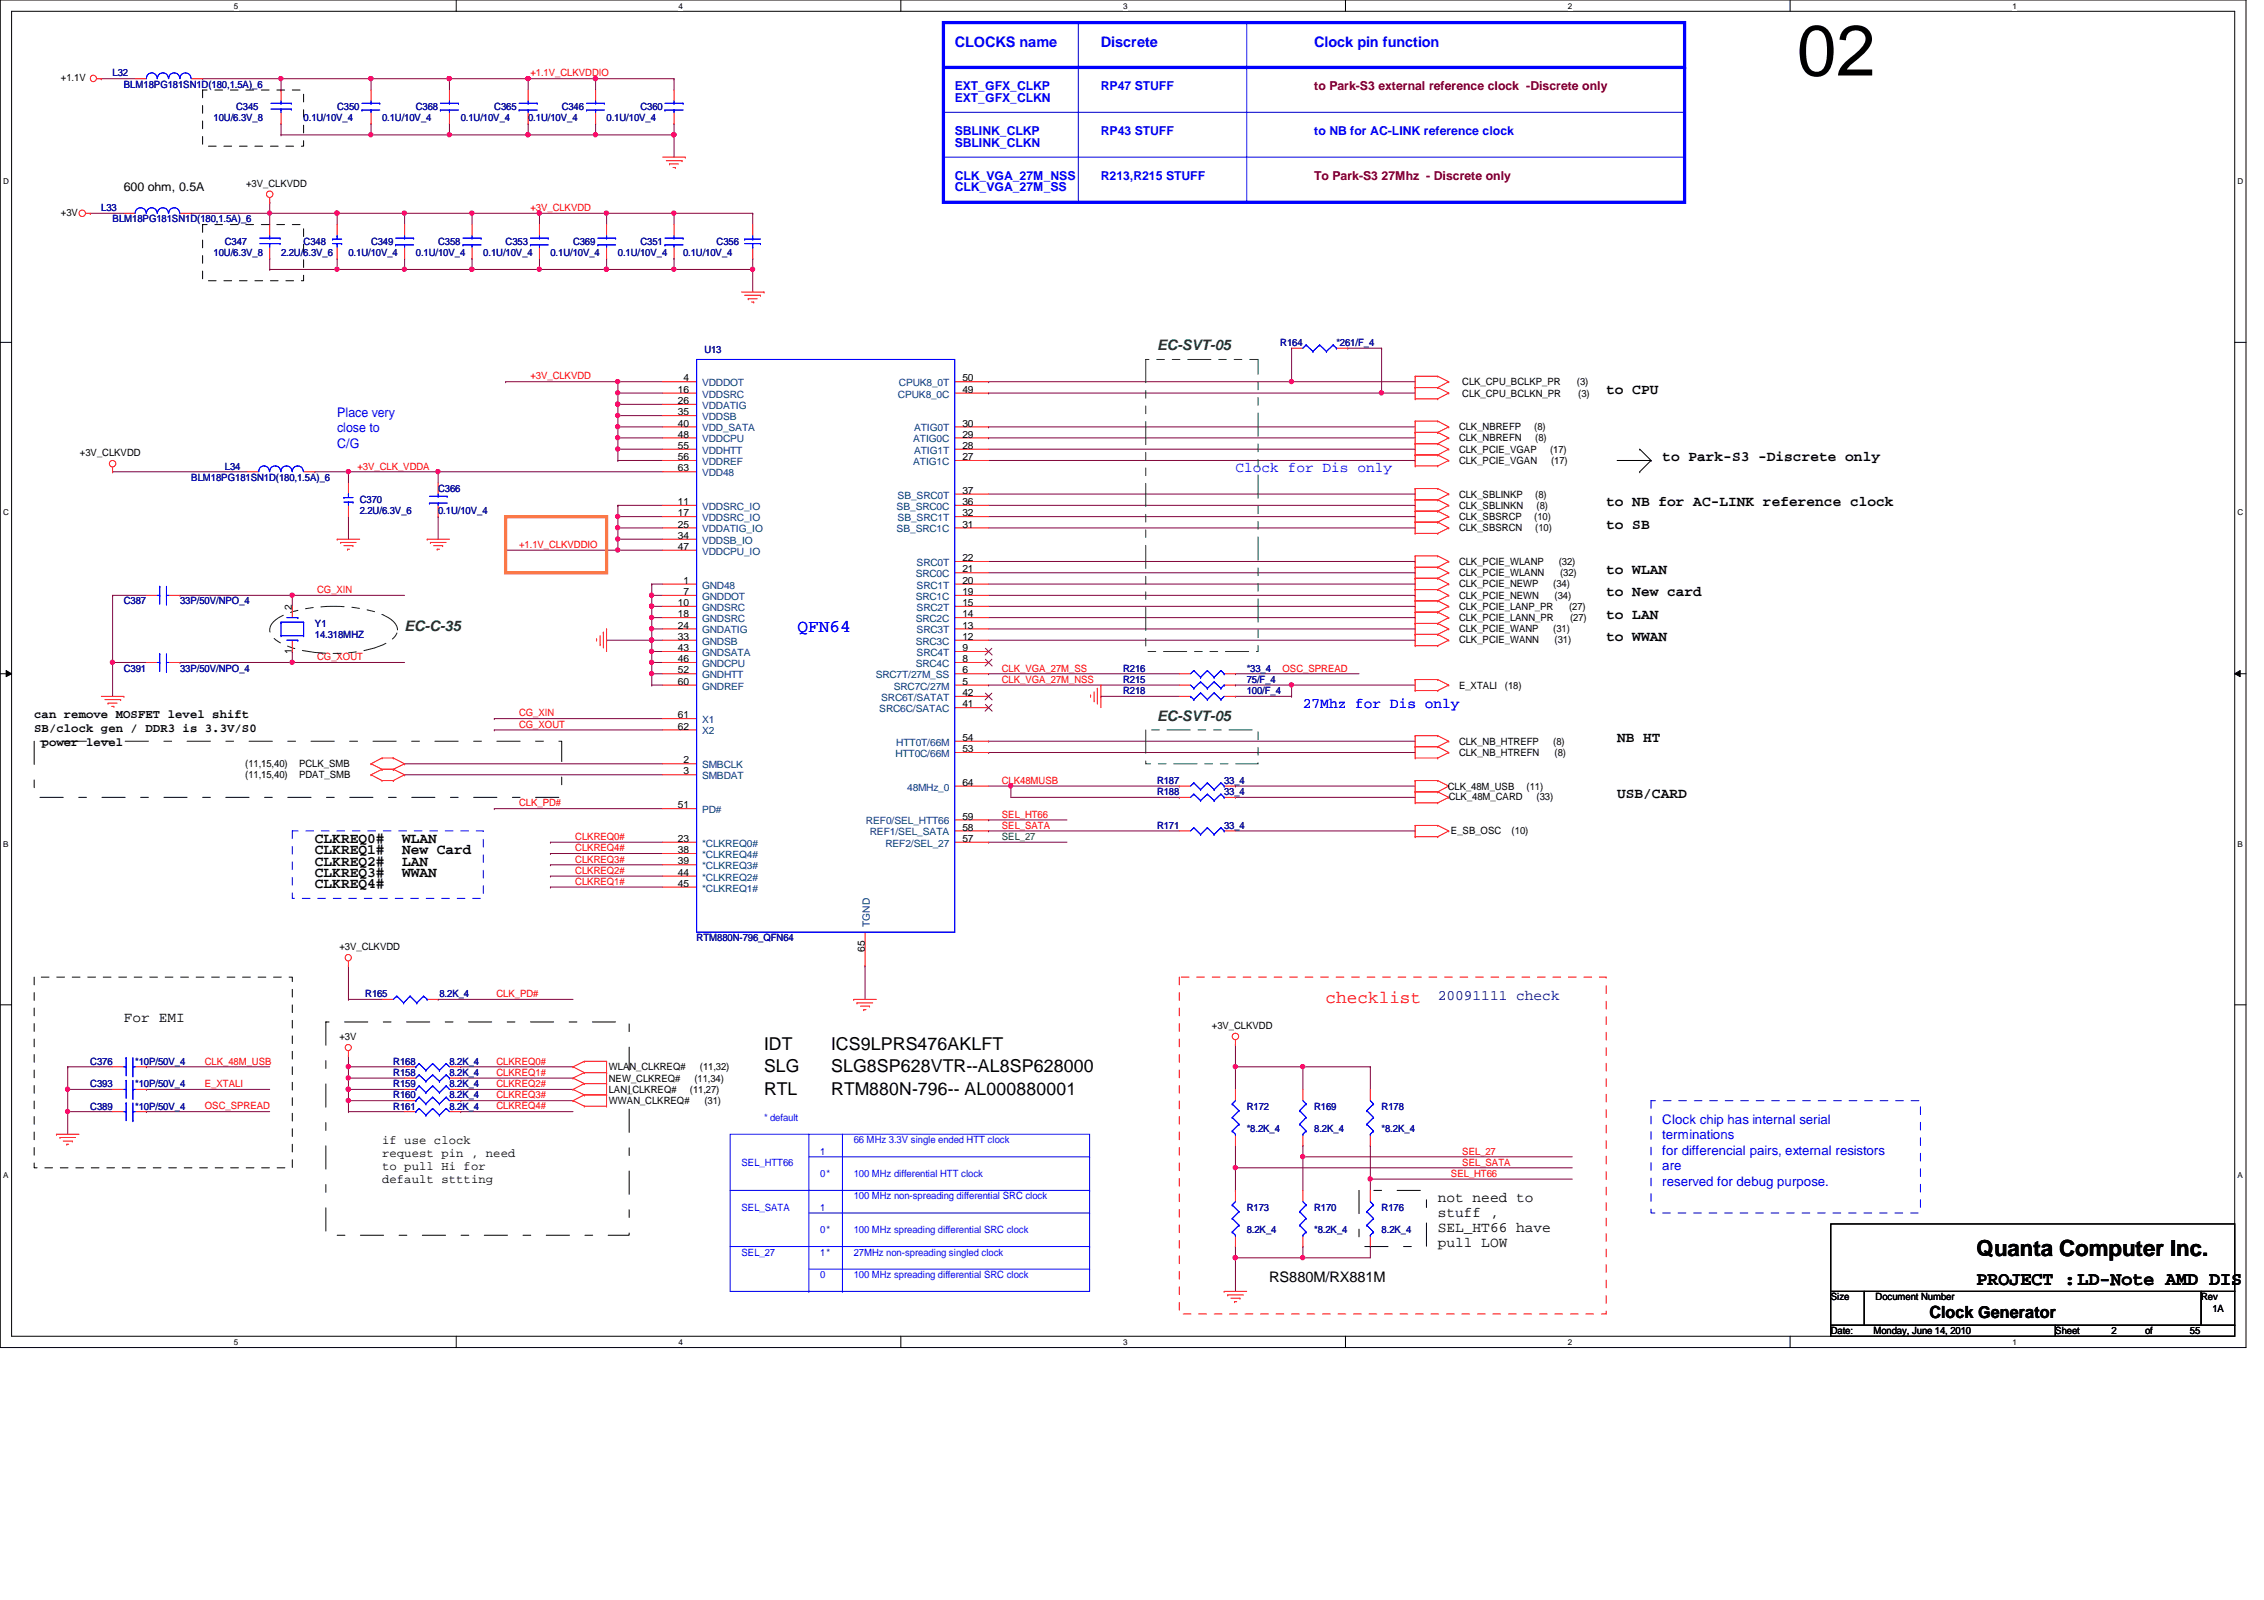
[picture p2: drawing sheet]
<svg xmlns="http://www.w3.org/2000/svg" width="297mm" height="210mm" viewBox="0 0 297 210" stroke-linecap="round" stroke-linejoin="round" font-family="sans-serif">
<defs><g id="words">
<text font-size="9.4" x="235.8" y="9.9">02</text>
<text font-size="2.9" x="259.3" y="164.8">Quanta Computer Inc.</text>
<text font-size="2.5" x="259.3" y="168.6">PROJECT :LD-Note AMD DIS</text>
<text font-size="2.3" fill="#00f" x="104.6" y="82.9">QFN64</text>
<text font-size="2.3" fill="#f00" x="173.9" y="131.6">checklist</text>
<g font-size="2.3">
<text x="100.2" y="137.7">IDT</text>
<text x="109" y="137.7">ICS9LPRS476AKLFT</text>
<text x="100.2" y="143.6">RTL</text>
<text x="100.2" y="140.6">SLG</text>
<text x="109" y="143.6">RTM880N-796-- AL000880001</text>
<text x="109" y="140.6">SLG8SP628VTR--AL8SP628000</text>
</g>
<text font-size="2.2" x="253.2" y="172.8">Clock Generator</text>
<g font-size="1.9" fill="#00f">
<text x="125.3" y="6.2">CLOCKS name</text>
<text x="144.4" y="6.2">Discrete</text>
<text x="172.4" y="6.2">Clock pin function</text>
<text x="162.1" y="61.9">Clock for Dis only</text>
<text x="170.9" y="92.8">27Mhz for Dis only</text>
</g>
<g font-size="1.9" fill="#008000">
<text x="151.8" y="45.9">EC-SVT-05</text>
<text x="53.1" y="82.8">EC-C-35</text>
<text x="151.8" y="94.6">EC-SVT-05</text>
</g>
<g font-size="1.9">
<text x="210.7" y="51.7">to CPU</text>
<text x="218.1" y="60.5">to Park-S3 -Discrete only</text>
<text x="210.7" y="66.4">to NB for AC-LINK reference clock</text>
<text x="210.7" y="69.4">to SB</text>
<text x="210.7" y="75.3">to WLAN</text>
<text x="210.7" y="78.2">to New card</text>
<text x="210.7" y="81.2">to LAN</text>
<text x="210.7" y="84.1">to WWAN</text>
<text x="212.2" y="97.4">NB HT</text>
<text x="212.2" y="104.7">USB/CARD</text>
<text x="41.3" y="110.6">CLKREQ0#</text>
<text x="41.3" y="112.1">CLKREQ1#</text>
<text x="41.3" y="113.6">CLKREQ2#</text>
<text x="52.7" y="110.6">WLAN</text>
<text x="52.7" y="112.1">New Card</text>
<text x="52.7" y="113.6">LAN</text>
<text x="41.3" y="115.1">CLKREQ3#</text>
<text x="41.3" y="116.5">CLKREQ4#</text>
<text x="52.7" y="115.1">WWAN</text>
<text x="16.3" y="134.1">For EMI</text>
<text x="188.6" y="157.6">not need to</text>
<text x="188.6" y="159.6">stuff ,</text>
<text x="188.6" y="161.6">SEL_HT66 have</text>
<text x="188.6" y="163.6">pull LOW</text>
<text x="166.5" y="168.2">RS880M/RX881M</text>
</g>
<text font-size="1.9" fill="#000080" x="188.6" y="131.1">20091111 check</text>
<g font-size="1.7" fill="#00f">
<text x="44.2" y="54.7">Place very</text>
<text x="44.2" y="56.7">close to</text>
<text x="44.2" y="58.7">C/G</text>
<text x="218.1" y="147.4">Clock chip has internal serial</text>
<text x="218.1" y="149.5">terminations</text>
<text x="218.1" y="151.5">for differencial pairs, external resistors</text>
<text x="218.1" y="153.5">are</text>
<text x="218.1" y="155.6">reserved for debug purpose.</text>
</g>
<g font-size="1.6" fill="#00f">
<text x="125.3" y="11.9">EXT_GFX_CLKP</text>
<text x="144.4" y="11.9">RP47 STUFF</text>
<text x="125.3" y="13.3">EXT_GFX_CLKN</text>
<text x="125.3" y="17.7">SBLINK_CLKP</text>
<text x="144.4" y="17.7">RP43 STUFF</text>
<text x="172.4" y="17.7">to NB for AC-LINK reference clock</text>
<text x="125.3" y="19.2">SBLINK_CLKN</text>
<text x="125.3" y="23.6">CLK_VGA_27M_NSS</text>
<text x="144.4" y="23.6">R213,R215 STUFF</text>
<text x="125.3" y="25.1">CLK_VGA_27M_SS</text>
</g>
<g font-size="1.6" fill="#800000">
<text x="172.4" y="11.9">to Park-S3 external reference clock -Discrete only</text>
<text x="172.4" y="23.6">To Park-S3 27Mhz - Discrete only</text>
</g>
<g font-size="1.6">
<text x="16.3" y="25">600 ohm, 0.5A</text>
<text x="4.5" y="94.2">can remove MOSFET level shift</text>
<text x="4.5" y="96">SB/clock gen / DDR3 is 3.3V/S0</text>
<text x="5.5" y="97.8">power level</text>
<text x="50.1" y="150.1">if use clock</text>
<text x="50.1" y="151.8">request pin , need</text>
<text x="50.1" y="153.5">to pull Hi for</text>
<text x="50.1" y="155.2">default sttting</text>
</g>
<g font-size="1.3">
<text x="8" y="10.6">+1.1V</text>
<text x="8" y="28.3">+3V</text>
<text x="32.3" y="24.5">+3V_CLKVDD</text>
<text x="88.9" y="53">26</text>
<text x="88.9" y="51.5">16</text>
<text x="89.7" y="50">4</text>
<text x="126.3" y="51.5">49</text>
<text x="126.3" y="50">50</text>
<text x="191.9" y="52">CLK_CPU_BCLKN_PR</text>
<text x="191.9" y="50.5">CLK_CPU_BCLKP_PR</text>
<text x="206.9" y="50.5">(3)</text>
<text x="207" y="52">(3)</text>
<text x="10.5" y="59.8">+3V_CLKVDD</text>
<text x="88.9" y="54.5">35</text>
<text x="88.9" y="57.4">48</text>
<text x="88.9" y="58.9">55</text>
<text x="88.9" y="56">40</text>
<text x="126.3" y="58.9">28</text>
<text x="126.3" y="57.4">29</text>
<text x="126.3" y="56">30</text>
<text x="191.4" y="59.4">CLK_PCIE_VGAP</text>
<text x="191.4" y="57.9">CLK_NBREFN</text>
<text x="191.4" y="56.4">CLK_NBREFP</text>
<text x="201.3" y="56.4">(8)</text>
<text x="201.4" y="57.9">(8)</text>
<text x="203.4" y="59.4">(17)</text>
<text x="88.9" y="60.4">56</text>
<text x="88.9" y="61.8">63</text>
<text x="126.3" y="64.8">37</text>
<text x="126.3" y="60.4">27</text>
<text x="191.4" y="65.3">CLK_SBLINKP</text>
<text x="191.4" y="60.9">CLK_PCIE_VGAN</text>
<text x="201.4" y="65.3">(8)</text>
<text x="203.5" y="60.9">(17)</text>
<text x="88.9" y="66.3">11</text>
<text x="88.9" y="67.7">17</text>
<text x="88.9" y="69.2">25</text>
<text x="88.9" y="70.7">34</text>
<text x="126.3" y="66.3">36</text>
<text x="126.3" y="67.7">32</text>
<text x="126.3" y="69.2">31</text>
<text x="191.4" y="66.8">CLK_SBLINKN</text>
<text x="191.4" y="68.2">CLK_SBSRCP</text>
<text x="191.4" y="69.7">CLK_SBSRCN</text>
<text x="201.3" y="68.2">(10)</text>
<text x="201.4" y="69.7">(10)</text>
<text x="201.6" y="66.8">(8)</text>
<text x="88.9" y="72.1">47</text>
<text x="89.7" y="76.6">1</text>
<text x="126.3" y="76.6">20</text>
<text x="126.3" y="75.1">21</text>
<text x="126.3" y="73.6">22</text>
<text x="191.4" y="74.1">CLK_PCIE_WLANP</text>
<text x="191.4" y="75.6">CLK_PCIE_WLANN</text>
<text x="191.4" y="77">CLK_PCIE_NEWP</text>
<text x="203.8" y="77">(34)</text>
<text x="204.5" y="74.1">(32)</text>
<text x="204.7" y="75.6">(32)</text>
<text x="38.3" y="80" transform="rotate(-90 38.3 80)">2</text>
<text x="88.9" y="79.5">10</text>
<text x="88.9" y="81">18</text>
<text x="88.9" y="82.5">24</text>
<text x="88.9" y="83.9">33</text>
<text x="89.7" y="78.1">7</text>
<text x="126.3" y="83.9">12</text>
<text x="126.3" y="82.5">13</text>
<text x="126.3" y="81">14</text>
<text x="126.3" y="79.5">15</text>
<text x="126.3" y="78.1">19</text>
<text x="191.4" y="78.5">CLK_PCIE_NEWN</text>
<text x="191.4" y="80">CLK_PCIE_LANP_PR</text>
<text x="191.4" y="81.5">CLK_PCIE_LANN_PR</text>
<text x="191.4" y="83">CLK_PCIE_WANP</text>
<text x="203.8" y="83">(31)</text>
<text x="204" y="78.5">(34)</text>
<text x="205.9" y="80">(27)</text>
<text x="206" y="81.5">(27)</text>
<text x="38.3" y="85.8" transform="rotate(-90 38.3 85.8)">1</text>
<text x="88.9" y="85.4">43</text>
<text x="88.9" y="86.9">46</text>
<text x="88.9" y="88.3">52</text>
<text x="88.9" y="89.8">60</text>
<text x="126.3" y="89.8">5</text>
<text x="126.3" y="88.3">6</text>
<text x="126.3" y="86.9">8</text>
<text x="126.3" y="85.4">9</text>
<text x="191.4" y="84.4">CLK_PCIE_WANN</text>
<text x="204" y="84.4">(31)</text>
<text x="88.9" y="94.2">61</text>
<text x="88.9" y="95.7">62</text>
<text x="126.3" y="92.8">41</text>
<text x="126.3" y="91.3">42</text>
<text x="191.4" y="90.3">E_XTALI</text>
<text x="197.4" y="90.3">(18)</text>
<text x="32.2" y="100.6">(11,15,40)</text>
<text x="39.2" y="100.6">PCLK_SMB</text>
<text x="89.7" y="100.2">2</text>
<text x="89.7" y="101.6">3</text>
<text x="126.3" y="98.7">53</text>
<text x="126.3" y="97.2">54</text>
<text x="191.4" y="99.1">CLK_NB_HTREFN</text>
<text x="191.4" y="97.7">CLK_NB_HTREFP</text>
<text x="203.8" y="97.7">(8)</text>
<text x="204" y="99.1">(8)</text>
<text x="32.2" y="102.1">(11,15,40)</text>
<text x="39.2" y="102.1">PDAT_SMB</text>
<text x="88.9" y="106">51</text>
<text x="126.3" y="103.1">64</text>
<text x="126.3" y="107.5">59</text>
<text x="189.9" y="103.6">CLK_48M_USB</text>
<text x="190.1" y="104.9">CLK_48M_CARD</text>
<text x="200.3" y="103.6">(11)</text>
<text x="201.6" y="104.9">(33)</text>
<text x="88.9" y="110.4">23</text>
<text x="88.9" y="111.9">38</text>
<text x="88.9" y="113.4">39</text>
<text x="126.3" y="110.4">57</text>
<text x="126.3" y="109">58</text>
<text x="190.4" y="109.5">E_SB_OSC</text>
<text x="198.3" y="109.5">(10)</text>
<text x="88.9" y="114.9">44</text>
<text x="88.9" y="116.3">45</text>
<text x="44.5" y="124.6">+3V_CLKVDD</text>
<text x="113.5" y="124.8" transform="rotate(-90 113.5 124.8)">65</text>
<text x="44.5" y="136.4">+3V</text>
<text x="159" y="135">+3V_CLKVDD</text>
<text x="79.9" y="143.3">LAN_CLKREQ#</text>
<text x="79.9" y="140.4">WLAN_CLKREQ#</text>
<text x="79.9" y="141.9">NEW_CLKREQ#</text>
<text x="90.5" y="143.3">(11,27)</text>
<text x="91.1" y="141.9">(11,34)</text>
<text x="91.8" y="140.4">(11,32)</text>
<text x="79.9" y="144.8">WWAN_CLKREQ#</text>
<text x="92.4" y="144.8">(31)</text>
<text x="240.2" y="170.6">Size</text>
<text x="246.1" y="170.6">Document Number</text>
<text x="288.8" y="170.6">Rev</text>
<text x="290.3" y="172.1">1A</text>
<text x="240.2" y="175">Date:</text>
<text x="245.8" y="175">Monday, June 14, 2010</text>
<text x="269.7" y="175">Sheet</text>
<text x="277" y="175">2</text>
<text x="281.4" y="175">of</text>
<text x="287.3" y="175">55</text>
</g>
<g font-size="1.3" fill="#000080">
<text x="14.8" y="10">L32</text>
<text x="16.3" y="11.5">BLM18PG181SN1D(180,1.5A)_6</text>
<text x="28" y="15.9">10U/6.3V_8</text>
<text x="31" y="14.4">C345</text>
<text x="39.8" y="15.9">0.1U/10V_4</text>
<text x="44.2" y="14.4">C350</text>
<text x="50.1" y="15.9">0.1U/10V_4</text>
<text x="54.6" y="14.4">C368</text>
<text x="60.4" y="15.9">0.1U/10V_4</text>
<text x="64.9" y="14.4">C365</text>
<text x="69.3" y="15.9">0.1U/10V_4</text>
<text x="73.7" y="14.4">C346</text>
<text x="79.6" y="15.9">0.1U/10V_4</text>
<text x="84" y="14.4">C360</text>
<text x="13.3" y="27.7">L33</text>
<text x="14.8" y="29.2">BLM18PG181SN1D(180,1.5A)_6</text>
<text x="28" y="33.6">10U/6.3V_8</text>
<text x="29.5" y="32.1">C347</text>
<text x="36.9" y="33.6">2.2U/6.3V_6</text>
<text x="39.8" y="32.1">C348</text>
<text x="45.7" y="33.6">0.1U/10V_4</text>
<text x="48.7" y="32.1">C349</text>
<text x="54.6" y="33.6">0.1U/10V_4</text>
<text x="57.5" y="32.1">C358</text>
<text x="63.4" y="33.6">0.1U/10V_4</text>
<text x="66.3" y="32.1">C353</text>
<text x="72.2" y="33.6">0.1U/10V_4</text>
<text x="75.2" y="32.1">C369</text>
<text x="81.1" y="33.6">0.1U/10V_4</text>
<text x="84" y="32.1">C351</text>
<text x="89.6" y="33.6">0.1U/10V_4</text>
<text x="94" y="32.1">C356</text>
<text x="92.4" y="46.3">U13</text>
<text x="168" y="45.4">R164</text>
<text x="175.3" y="45.4">*261/F_4</text>
<text x="25.1" y="63.1">BLM18PG181SN1D(180,1.5A)_6</text>
<text x="29.5" y="61.6">L34</text>
<text x="47.2" y="66">C370</text>
<text x="57.5" y="64.6">C366</text>
<text x="47.2" y="67.5">2.2U/6.3V_6</text>
<text x="57.5" y="67.5">0.1U/10V_4</text>
<text x="16.3" y="79.3">C387</text>
<text x="23.6" y="79.3">33P/50V/NPO_4</text>
<text x="41.3" y="82.2">Y1</text>
<text x="41.3" y="83.7">14.318MHZ</text>
<text x="16.3" y="88.1">C391</text>
<text x="23.6" y="88.1">33P/50V/NPO_4</text>
<text x="147.4" y="88.1">R216</text>
<text x="147.4" y="89.6">R215</text>
<text x="163.6" y="88.1">*33_4</text>
<text x="163.6" y="89.6">75/F_4</text>
<text x="147.4" y="91.1">R218</text>
<text x="163.6" y="91.1">100/F_4</text>
<text x="151.8" y="104.3">R188</text>
<text x="151.8" y="102.8">R187</text>
<text x="160.6" y="104.3">33_4</text>
<text x="160.6" y="102.8">33_4</text>
<text x="151.8" y="108.8">R171</text>
<text x="160.6" y="108.8">33_4</text>
<text x="91.4" y="123.5">RTM880N-796_QFN64</text>
<text x="47.9" y="130.9">R165</text>
<text x="57.7" y="130.9">8.2K_4</text>
<text x="11.9" y="142.6">C393</text>
<text x="11.9" y="139.7">C376</text>
<text x="17.7" y="142.6">*10P/50V_4</text>
<text x="17.7" y="139.7">*10P/50V_4</text>
<text x="51.6" y="142.6">R159</text>
<text x="51.6" y="139.7">R168</text>
<text x="51.6" y="141.1">R158</text>
<text x="59" y="142.6">8.2K_4</text>
<text x="59" y="139.7">8.2K_4</text>
<text x="59" y="141.1">8.2K_4</text>
<text x="11.9" y="145.6">C389</text>
<text x="17.7" y="145.6">*10P/50V_4</text>
<text x="51.6" y="145.6">R161</text>
<text x="51.6" y="144.1">R160</text>
<text x="59" y="145.6">8.2K_4</text>
<text x="59" y="144.1">8.2K_4</text>
<text x="163.6" y="145.6">R172</text>
<text x="163.6" y="148.5">*8.2K_4</text>
<text x="172.4" y="145.6">R169</text>
<text x="172.4" y="148.5">8.2K_4</text>
<text x="181.3" y="145.6">R178</text>
<text x="181.3" y="148.5">*8.2K_4</text>
<text x="163.6" y="158.8">R173</text>
<text x="163.6" y="161.8">8.2K_4</text>
<text x="172.4" y="158.8">R170</text>
<text x="172.4" y="161.8">*8.2K_4</text>
<text x="181.3" y="158.8">R176</text>
<text x="181.3" y="161.8">8.2K_4</text>
</g>
<g font-size="1.3" fill="#f00">
<text x="69.6" y="10">+1.1V_CLKVDDIO</text>
<text x="69.6" y="27.7">+3V_CLKVDD</text>
<text x="69.6" y="49.8">+3V_CLKVDD</text>
<text x="46.9" y="61.6">+3V_CLK_VDDA</text>
<text x="68.1" y="71.9">+1.1V_CLKVDDIO</text>
<text x="41.6" y="77.8">CG_XIN</text>
<text x="41.6" y="86.6">CG_XOUT</text>
<text x="131.4" y="88.1">CLK_VGA_27M_SS</text>
<text x="131.4" y="89.6">CLK_VGA_27M_NSS</text>
<text x="168.3" y="88.1">OSC_SPREAD</text>
<text x="68.1" y="94">CG_XIN</text>
<text x="68.1" y="95.5">CG_XOUT</text>
<text x="68.1" y="105.8">CLK_PD#</text>
<text x="131.4" y="102.8">CLK48MUSB</text>
<text x="131.4" y="107.3">SEL_HT66</text>
<text x="75.5" y="111.7">CLKREQ4#</text>
<text x="75.5" y="113.2">CLKREQ3#</text>
<text x="75.5" y="110.2">CLKREQ0#</text>
<text x="131.4" y="108.7">SEL_SATA</text>
<text x="75.5" y="116.1">CLKREQ1#</text>
<text x="75.5" y="114.6">CLKREQ2#</text>
<text x="65.1" y="130.8">CLK_PD#</text>
<text x="26.9" y="139.7">CLK_48M_USB</text>
<text x="26.9" y="142.6">E_XTALI</text>
<text x="65.1" y="139.7">CLKREQ0#</text>
<text x="65.1" y="141.1">CLKREQ1#</text>
<text x="65.1" y="142.6">CLKREQ2#</text>
<text x="26.9" y="145.5">OSC_SPREAD</text>
<text x="65.1" y="144.1">CLKREQ3#</text>
<text x="65.1" y="145.5">CLKREQ4#</text>
<text x="190.4" y="154.4">SEL_HT66</text>
<text x="191.9" y="152.9">SEL_SATA</text>
<text x="191.9" y="151.5">SEL_27</text>
</g>
<g font-size="1.3" fill="#004080">
<text x="92.1" y="53.6">VDDATIG</text>
<text x="92.1" y="52.2">VDDSRC</text>
<text x="92.1" y="50.7">VDDDOT</text>
<text x="117.8" y="52.2">CPUK8_0C</text>
<text x="117.9" y="50.7">CPUK8_0T</text>
<text x="92.1" y="55.1">VDDSB</text>
<text x="92.1" y="58">VDDCPU</text>
<text x="92.1" y="59.5">VDDHTT</text>
<text x="92.1" y="56.6">VDD_SATA</text>
<text x="119.8" y="58">ATIG0C</text>
<text x="119.9" y="59.5">ATIG1T</text>
<text x="119.9" y="56.6">ATIG0T</text>
<text x="92.1" y="61">VDDREF</text>
<text x="92.1" y="62.5">VDD48</text>
<text x="117.8" y="65.4">SB_SRC0T</text>
<text x="119.8" y="61">ATIG1C</text>
<text x="92.1" y="66.9">VDDSRC_IO</text>
<text x="92.1" y="68.4">VDDSRC_IO</text>
<text x="92.1" y="69.8">VDDATIG_IO</text>
<text x="92.1" y="71.3">VDDSB_IO</text>
<text x="117.6" y="66.9">SB_SRC0C</text>
<text x="117.6" y="69.8">SB_SRC1C</text>
<text x="117.8" y="68.4">SB_SRC1T</text>
<text x="92.1" y="77.2">GND48</text>
<text x="92.1" y="72.8">VDDCPU_IO</text>
<text x="120.1" y="75.7">SRC0C</text>
<text x="120.3" y="77.2">SRC1T</text>
<text x="120.3" y="74.3">SRC0T</text>
<text x="92.1" y="78.7">GNDDOT</text>
<text x="92.1" y="80.1">GNDSRC</text>
<text x="92.1" y="81.6">GNDSRC</text>
<text x="92.1" y="83.1">GNDATIG</text>
<text x="120.1" y="81.6">SRC2C</text>
<text x="120.1" y="78.7">SRC1C</text>
<text x="120.3" y="83.1">SRC3T</text>
<text x="120.3" y="80.1">SRC2T</text>
<text x="92.1" y="84.6">GNDSB</text>
<text x="92.1" y="86.1">GNDSATA</text>
<text x="92.1" y="87.5">GNDCPU</text>
<text x="92.1" y="89">GNDHTT</text>
<text x="114.9" y="89">SRC7T/27M_SS</text>
<text x="120.1" y="87.5">SRC4C</text>
<text x="120.1" y="84.6">SRC3C</text>
<text x="120.3" y="86.1">SRC4T</text>
<text x="92.1" y="90.5">GNDREF</text>
<text x="92.1" y="94.9">X1</text>
<text x="115.4" y="93.4">SRC6C/SATAC</text>
<text x="115.6" y="91.9">SRC6T/SATAT</text>
<text x="117.3" y="90.5">SRC7C/27M</text>
<text x="92.1" y="100.8">SMBCLK</text>
<text x="92.1" y="96.4">X2</text>
<text x="117.5" y="99.3">HTT0C/66M</text>
<text x="117.6" y="97.8">HTT0T/66M</text>
<text x="92.1" y="102.2">SMBDAT</text>
<text x="92.1" y="106.7">PD#</text>
<text x="119" y="103.7">48MHz_0</text>
<text x="92.1" y="111.1">*CLKREQ0#</text>
<text x="92.1" y="112.6">*CLKREQ4#</text>
<text x="113.6" y="108.2">REF0/SEL_HTT66</text>
<text x="114.1" y="109.6">REF1/SEL_SATA</text>
<text x="116.2" y="111.1">REF2/SEL_27</text>
<text x="92.1" y="114">*CLKREQ3#</text>
<text x="92.1" y="115.5">*CLKREQ2#</text>
<text x="92.1" y="117">*CLKREQ1#</text>
<text x="114.1" y="121.6" transform="rotate(-90 114.1 121.6)">TGND</text>
</g>
<text font-size="1.3" fill="#008000" x="131.4" y="110.2">SEL_27</text>
<g font-size="1.3" fill="#00f">
<text x="100.2" y="147">* default</text>
<text x="112" y="150">66 MHz 3.3V single ended HTT clock</text>
<text x="97.3" y="153">SEL_HTT66</text>
<text x="107.6" y="151.5">1</text>
<text x="107.6" y="154.4">0*</text>
<text x="112" y="154.4">100 MHz differential HTT clock</text>
<text x="97.3" y="158.8">SEL_SATA</text>
<text x="107.6" y="158.8">1</text>
<text x="107.6" y="161.8">0*</text>
<text x="112" y="161.8">100 MHz spreading differential SRC clock</text>
<text x="112" y="157.4">100 MHz non-spreading differential SRC clock</text>
<text x="97.3" y="164.7">SEL_27</text>
<text x="107.6" y="167.7">0</text>
<text x="107.6" y="164.7">1*</text>
<text x="112" y="167.7">100 MHz spreading differential SRC clock</text>
<text x="112" y="164.7">27MHz non-spreading singled clock</text>
</g>
<g font-size="1.1">
<text x="30.7" y="1.1">5</text>
<text x="89" y="1.1">4</text>
<text x="147.4" y="1.1">3</text>
<text x="205.7" y="1.1">2</text>
<text x="264" y="1.1">1</text>
<text x=".4" y="24.2">D</text>
<text x="293.6" y="24.2">D</text>
<text x=".4" y="67.6">C</text>
<text x="293.6" y="67.6">C</text>
<text x=".4" y="111.1">B</text>
<text x="293.6" y="111.1">B</text>
<text x=".4" y="154.5">A</text>
<text x="293.6" y="154.5">A</text>
<text x="30.7" y="176.4">5</text>
<text x="89" y="176.4">4</text>
<text x="147.4" y="176.4">3</text>
<text x="205.7" y="176.4">2</text>
<text x="264" y="176.4">1</text>
</g>
</g></defs>
<path d="M0 0h294.7v176.8h-294.7zM1.5 1.5h291.7v173.8h-291.7z" fill="none" stroke="#000" stroke-width=".13"/>
<g fill="#fff">
<path d="M30.7 .2h.6v1.2h-.6z"/>
<path d="M30.7 175.5h.6v1.2h-.6z"/>
</g>
<path d="M59.9 0v1.5M59.9 175.3v1.5" fill="none" stroke="#000" stroke-width=".13"/>
<g fill="#fff">
<path d="M89 .2h.6v1.2h-.6z"/>
<path d="M89 175.5h.6v1.2h-.6z"/>
</g>
<path d="M118.2 0v1.5M118.2 175.3v1.5" fill="none" stroke="#000" stroke-width=".13"/>
<g fill="#fff">
<path d="M147.4 .2h.6v1.2h-.6z"/>
<path d="M147.4 175.5h.6v1.2h-.6z"/>
</g>
<path d="M176.5 0v1.5M176.5 175.3v1.5" fill="none" stroke="#000" stroke-width=".13"/>
<g fill="#fff">
<path d="M205.7 .2h.6v1.2h-.6z"/>
<path d="M205.7 175.5h.6v1.2h-.6z"/>
</g>
<path d="M234.9 0v1.5M234.9 175.3v1.5" fill="none" stroke="#000" stroke-width=".13"/>
<g fill="#fff">
<path d="M264 .2h.6v1.2h-.6z"/>
<path d="M264 175.5h.6v1.2h-.6z"/>
<path d="M.4 23.2h.8v1.2h-.8z"/>
<path d="M293.6 23.2h.7v1.2h-.7z"/>
<path d="M.4 66.6h.8v1.2h-.8z"/>
<path d="M293.6 66.6h.7v1.2h-.7z"/>
</g>
<path d="M0 44.9h1.5M293.2 44.9h1.5" fill="none" stroke="#000" stroke-width=".13"/>
<g fill="#fff">
<path d="M.4 110.1h.7v1.2h-.7z"/>
<path d="M293.6 110.1h.7v1.2h-.7z"/>
</g>
<path d="M0 88.4h1.5M.8 88l.7 .4-.7 .4zM293.2 88.4l.7-.4v.8zM293.2 88.4h1.5" fill="none" stroke="#000" stroke-width=".13"/>
<path d="M.8 88l.7 .4-.7 .4zM293.2 88.4l.7-.4v.8z" fill="#000"/>
<g fill="#fff">
<path d="M.4 153.5h.7v1.2h-.7z"/>
<path d="M293.6 153.5h.7v1.2h-.7z"/>
</g>
<path d="M0 131.8h1.5M293.2 131.8h1.5" fill="none" stroke="#000" stroke-width=".13"/>
<g fill="none" stroke="#800040" stroke-width=".13">
<path d="M13.3 10.3h.1M13.3 10.3h4.4M59 10.3h.1M59 10.3v1.5M69.3 10.3h.1M69.3 10.3h8.8M11.9 28h.1M11.9 28h4.4M25.1 28h.1M25.1 28h10.3M35.4 33.9h.1M35.4 33.9v1.4"/>
<path d="M44.2 28h.1M44.2 28v1.5M79.6 28h.1M79.6 28v1.5"/>
</g>
<circle cx="78.1" cy="10.3" r=".29" fill="#f0f"/>
<circle cx="78.1" cy="10.3" r=".29" fill="none" stroke="#f0f" stroke-width=".13"/>
<circle cx="69.3" cy="10.3" r=".29" fill="#f0f"/>
<circle cx="69.3" cy="10.3" r=".29" fill="none" stroke="#f0f" stroke-width=".13"/>
<path d="M78.1 10.3h.1M78.1 10.3h10.3" fill="none" stroke="#800040" stroke-width=".13"/>
<circle cx="78.1" cy="10.3" r=".29" fill="#f0f"/>
<circle cx="78.1" cy="10.3" r=".29" fill="none" stroke="#f0f" stroke-width=".13"/>
<path d="M48.7 10.3h.1M48.7 10.3h10.3" fill="none" stroke="#800040" stroke-width=".13"/>
<circle cx="58.9" cy="10.3" r=".29" fill="#f0f"/>
<circle cx="58.9" cy="10.3" r=".29" fill="none" stroke="#f0f" stroke-width=".13"/>
<circle cx="48.6" cy="10.3" r=".29" fill="#f0f"/>
<circle cx="48.6" cy="10.3" r=".29" fill="none" stroke="#f0f" stroke-width=".13"/>
<path d="M59 10.3h.1M59 10.3h10.3" fill="none" stroke="#800040" stroke-width=".13"/>
<circle cx="69.3" cy="10.3" r=".29" fill="#f0f"/>
<circle cx="69.3" cy="10.3" r=".29" fill="none" stroke="#f0f" stroke-width=".13"/>
<circle cx="58.9" cy="10.3" r=".29" fill="#f0f"/>
<circle cx="58.9" cy="10.3" r=".29" fill="none" stroke="#f0f" stroke-width=".13"/>
<g fill="none" stroke="#800040" stroke-width=".13">
<path d="M26.6 10.3h.1M26.6 10.3h10.3M36.9 17.7h.1M36.9 17.7h11.8M48.7 10.3h.1M48.7 10.3v1.5M69.3 10.3h.1M69.3 10.3v1.5M78.1 10.3h.1M78.1 10.3v1.5M88.4 10.3h.1M88.4 10.3v1.5"/>
<path d="M61.9 33.9h.1M61.9 33.9v1.4M88.4 28h.1M88.4 28h10.4M81.1 57.4h.1M81.1 57.4h5.8M81.1 70.7h.1M81.1 70.7v1.5M81.1 70.7h5.8"/>
</g>
<circle cx="81" cy="70.7" r=".29" fill="#f0f"/>
<circle cx="81" cy="70.7" r=".29" fill="none" stroke="#f0f" stroke-width=".13"/>
<path d="M81.1 51.6h.1M81.1 51.6v1.4M81.1 66.3h.1M81.1 66.3v1.5M85.5 88.4h.1M85.5 88.4h1.4" fill="none" stroke="#800040" stroke-width=".13"/>
<circle cx="81" cy="53" r=".29" fill="#f0f"/>
<circle cx="81" cy="53" r=".29" fill="none" stroke="#f0f" stroke-width=".13"/>
<circle cx="81" cy="51.5" r=".29" fill="#f0f"/>
<circle cx="81" cy="51.5" r=".29" fill="none" stroke="#f0f" stroke-width=".13"/>
<path d="M81.1 56h.1M81.1 56h5.8M81.1 67.8h.1M81.1 67.8v1.5" fill="none" stroke="#800040" stroke-width=".13"/>
<circle cx="81" cy="67.7" r=".29" fill="#f0f"/>
<circle cx="81" cy="67.7" r=".29" fill="none" stroke="#f0f" stroke-width=".13"/>
<path d="M81.1 67.8h.1M81.1 67.8h5.8M85.5 82.5h.1M85.5 82.5v1.5" fill="none" stroke="#800040" stroke-width=".13"/>
<circle cx="85.5" cy="84" r=".29" fill="#f0f"/>
<circle cx="85.5" cy="84" r=".29" fill="none" stroke="#f0f" stroke-width=".13"/>
<circle cx="85.5" cy="82.5" r=".29" fill="#f0f"/>
<circle cx="85.5" cy="82.5" r=".29" fill="none" stroke="#f0f" stroke-width=".13"/>
<path d="M81.1 54.5h.1M81.1 54.5h5.8M81.1 69.3h.1M81.1 66.3h.1M81.1 72.2h.1M81.1 69.3h5.8M81.1 66.3h5.8M81.1 72.2h5.8" fill="none" stroke="#800040" stroke-width=".13"/>
<circle cx="81" cy="72.2" r=".29" fill="#f0f"/>
<circle cx="81" cy="72.2" r=".29" fill="none" stroke="#f0f" stroke-width=".13"/>
<path d="M38.4 78.1h.1M38.4 78.1h14.7M64.9 106.1h.1M64.9 106.1h22M57.5 131.1h.1M57.5 131.1h17.7" fill="none" stroke="#800040" stroke-width=".13"/>
<circle cx="38.3" cy="78.1" r=".29" fill="#f0f"/>
<circle cx="38.3" cy="78.1" r=".29" fill="none" stroke="#f0f" stroke-width=".13"/>
<path d="M14.8 78.1h.1M14.8 78.1h4.4M38.4 78.1h.1M38.4 78.1v1.4M14.8 86.9h.1M14.8 86.9h4.4M38.4 86.9h.1M38.4 86.9h14.7" fill="none" stroke="#800040" stroke-width=".13"/>
<circle cx="38.3" cy="86.9" r=".29" fill="#f0f"/>
<circle cx="38.3" cy="86.9" r=".29" fill="none" stroke="#f0f" stroke-width=".13"/>
<path d="M23.6 78.1h.1M23.6 78.1h14.8M57.5 61.9h.1M57.5 61.9h29.4M23.6 86.9h.1M38.4 85.5h.1M38.4 85.5v1.4h-14.8M64.9 94.3h.1M64.9 95.8h.1M64.9 94.3h22M64.9 95.8h22" fill="none" stroke="#800040" stroke-width=".13"/>
<circle cx="57.5" cy="61.9" r=".29" fill="#f0f"/>
<circle cx="57.5" cy="61.9" r=".29" fill="none" stroke="#f0f" stroke-width=".13"/>
<path d="M57.5 61.9h.1M57.5 61.9v1.5M170.9 165h.1M170.9 165h8.9" fill="none" stroke="#800040" stroke-width=".13"/>
<circle cx="170.9" cy="165" r=".29" fill="#f0f"/>
<circle cx="170.9" cy="165" r=".29" fill="none" stroke="#f0f" stroke-width=".13"/>
<path d="M81.1 58.9h.1M81.1 58.9h5.8M179.8 154.7h.1M179.8 154.7h26.5" fill="none" stroke="#800040" stroke-width=".13"/>
<circle cx="81" cy="58.9" r=".29" fill="#f0f"/>
<circle cx="81" cy="58.9" r=".29" fill="none" stroke="#f0f" stroke-width=".13"/>
<path d="M170.9 140h.1M170.9 140h8.9" fill="none" stroke="#800040" stroke-width=".13"/>
<circle cx="170.9" cy="139.9" r=".29" fill="#f0f"/>
<circle cx="170.9" cy="139.9" r=".29" fill="none" stroke="#f0f" stroke-width=".13"/>
<path d="M162.1 153.2h.1M162.1 153.2h44.2" fill="none" stroke="#800040" stroke-width=".13"/>
<circle cx="162.1" cy="153.2" r=".29" fill="#f0f"/>
<circle cx="162.1" cy="153.2" r=".29" fill="none" stroke="#f0f" stroke-width=".13"/>
<path d="M72.2 116.4h.1M72.2 114.9h.1M72.2 116.4h14.7M72.2 114.9h14.7M170.9 151.8h.1M170.9 151.8h35.4" fill="none" stroke="#800040" stroke-width=".13"/>
<circle cx="170.9" cy="151.7" r=".29" fill="#f0f"/>
<circle cx="170.9" cy="151.7" r=".29" fill="none" stroke="#f0f" stroke-width=".13"/>
<path d="M14.8 61.9h.1M14.8 61.9h17.7M41.3 61.9h.1M41.3 61.9h4.4M45.7 61.9h.1M45.7 61.9v1.5M170.9 150.3h.1M170.9 150.3v1.5" fill="none" stroke="#800040" stroke-width=".13"/>
<circle cx="45.7" cy="61.9" r=".29" fill="#f0f"/>
<circle cx="45.7" cy="61.9" r=".29" fill="none" stroke="#f0f" stroke-width=".13"/>
<g fill="none" stroke="#800040" stroke-width=".13">
<path d="M45.7 61.9h.1M45.7 67.8h.1M45.7 61.9h11.8M45.7 67.8v2.9M81.1 60.4h.1M81.1 60.4h5.8M72.2 112h.1M72.2 113.5h.1M72.2 110.5h.1M72.2 112h14.7M72.2 113.5h14.7M72.2 110.5h14.7"/>
<path d="M129.7 103.1h2.9M132.6 103.1h.1"/>
</g>
<circle cx="132.6" cy="103.1" r=".29" fill="#f0f"/>
<circle cx="132.6" cy="103.1" r=".29" fill="none" stroke="#f0f" stroke-width=".13"/>
<g fill="none" stroke="#800040" stroke-width=".13">
<path d="M78.1 17.7h.1M78.1 17.7h10.3M85.5 76.6h.1M85.5 76.6v1.5M19.2 140h.1M19.2 140h16.2M60.4 140h.1M60.4 140h14.8M8.9 142.9h.1M8.9 142.9h5.9M19.2 142.9h.1M19.2 142.9h16.2"/>
<path d="M45.7 145.8h.1M45.7 142.9h.1M45.7 145.8h7.4M45.7 142.9h7.4M60.4 144.4h.1M60.4 145.8h.1M60.4 145.8h14.8M60.4 144.4h14.8"/>
</g>
<circle cx="88.4" cy="17.7" r=".29" fill="#f0f"/>
<circle cx="88.4" cy="17.7" r=".29" fill="none" stroke="#f0f" stroke-width=".13"/>
<circle cx="78.1" cy="17.7" r=".29" fill="#f0f"/>
<circle cx="78.1" cy="17.7" r=".29" fill="none" stroke="#f0f" stroke-width=".13"/>
<path d="M70.8 33.9h.1M70.8 33.9v1.4M14.8 86.9h.1M14.8 86.9v4.5" fill="none" stroke="#800040" stroke-width=".13"/>
<circle cx="14.7" cy="86.9" r=".29" fill="#f0f"/>
<circle cx="14.7" cy="86.9" r=".29" fill="none" stroke="#f0f" stroke-width=".13"/>
<path d="M79.6 35.3h.1M79.6 35.3h8.8" fill="none" stroke="#800040" stroke-width=".13"/>
<circle cx="79.6" cy="35.3" r=".29" fill="#f0f"/>
<circle cx="79.6" cy="35.3" r=".29" fill="none" stroke="#f0f" stroke-width=".13"/>
<path d="M85.5 85.5h.1M85.5 85.5v1.4" fill="none" stroke="#800040" stroke-width=".13"/>
<circle cx="85.5" cy="85.4" r=".29" fill="#f0f"/>
<circle cx="85.5" cy="85.4" r=".29" fill="none" stroke="#f0f" stroke-width=".13"/>
<path d="M69.3 16.2h.1M69.3 16.2v1.5M81.1 69.3h.1M81.1 69.3v1.4" fill="none" stroke="#800040" stroke-width=".13"/>
<circle cx="81" cy="69.2" r=".29" fill="#f0f"/>
<circle cx="81" cy="69.2" r=".29" fill="none" stroke="#f0f" stroke-width=".13"/>
<path d="M66.3 50.1h.1M66.3 50.1h14.8M57.5 67.8h.1M57.5 67.8v2.9M66.3 72.2h.1M66.3 72.2h14.8M85.5 89.9h.1M85.5 88.4h.1M85.5 89.9h1.4M85.5 88.4v1.5" fill="none" stroke="#800040" stroke-width=".13"/>
<circle cx="85.5" cy="88.4" r=".29" fill="#f0f"/>
<circle cx="85.5" cy="88.4" r=".29" fill="none" stroke="#f0f" stroke-width=".13"/>
<g fill="none" stroke="#800040" stroke-width=".13">
<path d="M36.9 11.8h.1M36.9 10.3h.1M36.9 10.3v1.5M36.9 10.3h11.8M129.7 109h.1M129.7 109h25M132.6 103.1h.1M132.6 103.1v1.5h22.1M132.6 103.1h22.1M154.7 104.6h.1M154.7 103.1h.1M113.5 126.7h.1"/>
<path d="M113.5 126.7v4.4"/>
</g>
<circle cx="48.6" cy="10.3" r=".29" fill="#f0f"/>
<circle cx="48.6" cy="10.3" r=".29" fill="none" stroke="#f0f" stroke-width=".13"/>
<circle cx="36.8" cy="10.3" r=".29" fill="#f0f"/>
<circle cx="36.8" cy="10.3" r=".29" fill="none" stroke="#f0f" stroke-width=".13"/>
<path d="M45.7 144.4h.1M45.7 144.4h7.4" fill="none" stroke="#800040" stroke-width=".13"/>
<circle cx="45.7" cy="144.4" r=".29" fill="#f0f"/>
<circle cx="45.7" cy="144.4" r=".29" fill="none" stroke="#f0f" stroke-width=".13"/>
<path d="M129.7 50.1h.1M129.7 50.1h56M169.5 50.1h.1M176.8 45.7h.1M176.8 45.7h4.5" fill="none" stroke="#800040" stroke-width=".13"/>
<circle cx="169.4" cy="50.1" r=".29" fill="#f0f"/>
<circle cx="169.4" cy="50.1" r=".29" fill="none" stroke="#f0f" stroke-width=".13"/>
<path d="M181.3 51.6h.1M181.3 51.6h4.4" fill="none" stroke="#800040" stroke-width=".13"/>
<circle cx="181.2" cy="51.5" r=".29" fill="#f0f"/>
<circle cx="181.2" cy="51.5" r=".29" fill="none" stroke="#f0f" stroke-width=".13"/>
<path d="M98.8 33.9h.1M98.8 33.9v1.4M129.7 51.6h.1M169.5 45.7h.1M169.5 45.7v4.4M181.3 45.7h.1M181.3 45.7v5.9h-51.6" fill="none" stroke="#800040" stroke-width=".13"/>
<circle cx="98.7" cy="35.3" r=".29" fill="#f0f"/>
<circle cx="98.7" cy="35.3" r=".29" fill="none" stroke="#f0f" stroke-width=".13"/>
<path d="M36.9 16.2h.1M36.9 16.2v1.5M162.1 163.5h.1M162.1 165h.1M162.1 163.5v5.9" fill="none" stroke="#800040" stroke-width=".13"/>
<circle cx="162.1" cy="165" r=".29" fill="#f0f"/>
<circle cx="162.1" cy="165" r=".29" fill="none" stroke="#f0f" stroke-width=".13"/>
<path d="M48.7 16.2h.1M48.7 16.2v1.5M44.2 28h.1M44.2 28h8.9" fill="none" stroke="#800040" stroke-width=".13"/>
<circle cx="44.2" cy="28" r=".29" fill="#f0f"/>
<circle cx="44.2" cy="28" r=".29" fill="none" stroke="#f0f" stroke-width=".13"/>
<path d="M88.4 35.3h.1M88.4 35.3h10.4M85.5 84h.1M85.5 84h1.4" fill="none" stroke="#800040" stroke-width=".13"/>
<circle cx="88.4" cy="35.3" r=".29" fill="#f0f"/>
<circle cx="88.4" cy="35.3" r=".29" fill="none" stroke="#f0f" stroke-width=".13"/>
<path d="M85.5 86.9h.1M85.5 86.9v1.5" fill="none" stroke="#800040" stroke-width=".13"/>
<circle cx="85.5" cy="86.9" r=".29" fill="#f0f"/>
<circle cx="85.5" cy="86.9" r=".29" fill="none" stroke="#f0f" stroke-width=".13"/>
<path d="M59 16.2h.1M59 16.2v1.5M98.8 28h.1M98.8 28v1.5M8.9 145.8h.1M8.9 145.8v3" fill="none" stroke="#800040" stroke-width=".13"/>
<circle cx="8.9" cy="145.8" r=".29" fill="#f0f"/>
<circle cx="8.9" cy="145.8" r=".29" fill="none" stroke="#f0f" stroke-width=".13"/>
<path d="M79.6 33.9h.1M79.6 33.9v1.4M85.5 78.1h.1M85.5 78.1v1.4" fill="none" stroke="#800040" stroke-width=".13"/>
<circle cx="85.5" cy="79.5" r=".29" fill="#f0f"/>
<circle cx="85.5" cy="79.5" r=".29" fill="none" stroke="#f0f" stroke-width=".13"/>
<circle cx="85.5" cy="78.1" r=".29" fill="#f0f"/>
<circle cx="85.5" cy="78.1" r=".29" fill="none" stroke="#f0f" stroke-width=".13"/>
<path d="M48.7 17.7h.1M48.7 17.7h10.3" fill="none" stroke="#800040" stroke-width=".13"/>
<circle cx="48.6" cy="17.7" r=".29" fill="#f0f"/>
<circle cx="48.6" cy="17.7" r=".29" fill="none" stroke="#f0f" stroke-width=".13"/>
<path d="M35.4 35.3h.1M35.4 35.3h8.8M53.1 28h.1M53.1 28h8.8" fill="none" stroke="#800040" stroke-width=".13"/>
<circle cx="53.1" cy="28" r=".29" fill="#f0f"/>
<circle cx="53.1" cy="28" r=".29" fill="none" stroke="#f0f" stroke-width=".13"/>
<path d="M53.1 35.3h.1M53.1 35.3h8.8" fill="none" stroke="#800040" stroke-width=".13"/>
<circle cx="61.9" cy="35.3" r=".29" fill="#f0f"/>
<circle cx="61.9" cy="35.3" r=".29" fill="none" stroke="#f0f" stroke-width=".13"/>
<circle cx="53.1" cy="35.3" r=".29" fill="#f0f"/>
<circle cx="53.1" cy="35.3" r=".29" fill="none" stroke="#f0f" stroke-width=".13"/>
<path d="M35.4 28h.1M35.4 28h8.8" fill="none" stroke="#800040" stroke-width=".13"/>
<circle cx="44.2" cy="28" r=".29" fill="#f0f"/>
<circle cx="44.2" cy="28" r=".29" fill="none" stroke="#f0f" stroke-width=".13"/>
<circle cx="35.4" cy="28" r=".29" fill="#f0f"/>
<circle cx="35.4" cy="28" r=".29" fill="none" stroke="#f0f" stroke-width=".13"/>
<path d="M44.2 33.9h.1M44.2 33.9v1.4M61.9 35.3h.1M61.9 35.3h8.9M85.5 76.6h.1M85.5 76.6h1.4" fill="none" stroke="#800040" stroke-width=".13"/>
<circle cx="61.9" cy="35.3" r=".29" fill="#f0f"/>
<circle cx="61.9" cy="35.3" r=".29" fill="none" stroke="#f0f" stroke-width=".13"/>
<path d="M70.8 28h.1M70.8 28h8.8" fill="none" stroke="#800040" stroke-width=".13"/>
<circle cx="79.6" cy="28" r=".29" fill="#f0f"/>
<circle cx="79.6" cy="28" r=".29" fill="none" stroke="#f0f" stroke-width=".13"/>
<circle cx="70.7" cy="28" r=".29" fill="#f0f"/>
<circle cx="70.7" cy="28" r=".29" fill="none" stroke="#f0f" stroke-width=".13"/>
<path d="M81.1 50.1h.1M81.1 50.1h5.8" fill="none" stroke="#800040" stroke-width=".13"/>
<circle cx="81" cy="50.1" r=".29" fill="#f0f"/>
<circle cx="81" cy="50.1" r=".29" fill="none" stroke="#f0f" stroke-width=".13"/>
<g fill="none" stroke="#800040" stroke-width=".13">
<path d="M69.3 17.7h.1M69.3 17.7h8.8M53.1 33.9h.1M53.1 33.9v1.4M81.1 51.6h.1M81.1 51.6h5.8M85.5 78.1h.1M85.5 79.5h.1M85.5 78.1h1.4M85.5 79.5h1.4M8.9 140h.1M8.9 140v2.9"/>
<path d="M162.1 137h.1M162.1 137v3"/>
</g>
<circle cx="69.3" cy="17.7" r=".29" fill="#f0f"/>
<circle cx="69.3" cy="17.7" r=".29" fill="none" stroke="#f0f" stroke-width=".13"/>
<path d="M81.1 56h.1M81.1 56v1.4" fill="none" stroke="#800040" stroke-width=".13"/>
<circle cx="81" cy="57.4" r=".29" fill="#f0f"/>
<circle cx="81" cy="57.4" r=".29" fill="none" stroke="#f0f" stroke-width=".13"/>
<circle cx="81" cy="56" r=".29" fill="#f0f"/>
<circle cx="81" cy="56" r=".29" fill="none" stroke="#f0f" stroke-width=".13"/>
<path d="M85.5 84h.1M85.5 84v1.5" fill="none" stroke="#800040" stroke-width=".13"/>
<circle cx="85.5" cy="84" r=".29" fill="#f0f"/>
<circle cx="85.5" cy="84" r=".29" fill="none" stroke="#f0f" stroke-width=".13"/>
<path d="M79.6 28h.1M79.6 28h8.8M81.1 58.9h.1M81.1 58.9v1.5M85.5 85.5h.1M85.5 85.5h1.4" fill="none" stroke="#800040" stroke-width=".13"/>
<circle cx="88.4" cy="28" r=".29" fill="#f0f"/>
<circle cx="88.4" cy="28" r=".29" fill="none" stroke="#f0f" stroke-width=".13"/>
<path d="M81.1 53h.1M81.1 53v1.5" fill="none" stroke="#800040" stroke-width=".13"/>
<circle cx="81" cy="53" r=".29" fill="#f0f"/>
<circle cx="81" cy="53" r=".29" fill="none" stroke="#f0f" stroke-width=".13"/>
<path d="M88.4 16.2h.1M88.4 16.2v1.5" fill="none" stroke="#800040" stroke-width=".13"/>
<circle cx="88.4" cy="17.7" r=".29" fill="#f0f"/>
<circle cx="88.4" cy="17.7" r=".29" fill="none" stroke="#f0f" stroke-width=".13"/>
<path d="M61.9 28h.1M61.9 28v1.5M85.5 79.5h.1M85.5 79.5v1.5" fill="none" stroke="#800040" stroke-width=".13"/>
<circle cx="85.5" cy="79.5" r=".29" fill="#f0f"/>
<circle cx="85.5" cy="79.5" r=".29" fill="none" stroke="#f0f" stroke-width=".13"/>
<path d="M44.2 35.3h.1M44.2 35.3h8.9M88.4 33.9h.1M88.4 33.9v1.4" fill="none" stroke="#800040" stroke-width=".13"/>
<circle cx="44.2" cy="35.3" r=".29" fill="#f0f"/>
<circle cx="44.2" cy="35.3" r=".29" fill="none" stroke="#f0f" stroke-width=".13"/>
<path d="M85.5 81h.1M85.5 81v1.5" fill="none" stroke="#800040" stroke-width=".13"/>
<circle cx="85.5" cy="81" r=".29" fill="#f0f"/>
<circle cx="85.5" cy="81" r=".29" fill="none" stroke="#f0f" stroke-width=".13"/>
<path d="M35.4 26.5h.1M35.4 26.5v1.5M81.1 54.5h.1M81.1 54.5v1.5M79.6 84h.1M79.6 84h5.9M85.5 81h.1M85.5 81h1.4" fill="none" stroke="#800040" stroke-width=".13"/>
<circle cx="81" cy="54.5" r=".29" fill="#f0f"/>
<circle cx="81" cy="54.5" r=".29" fill="none" stroke="#f0f" stroke-width=".13"/>
<path d="M59 17.7h.1M59 17.7h10.3M53.1 28h.1M53.1 28v1.5M88.4 28h.1M88.4 28v1.5M81.1 53h.1M81.1 53h5.8M14.8 78.1h.1M14.8 78.1v8.8" fill="none" stroke="#800040" stroke-width=".13"/>
<circle cx="69.3" cy="17.7" r=".29" fill="#f0f"/>
<circle cx="69.3" cy="17.7" r=".29" fill="none" stroke="#f0f" stroke-width=".13"/>
<circle cx="58.9" cy="17.7" r=".29" fill="#f0f"/>
<circle cx="58.9" cy="17.7" r=".29" fill="none" stroke="#f0f" stroke-width=".13"/>
<path d="M35.4 28h.1M35.4 28v1.5M70.8 35.3h.1M70.8 35.3h8.8M85.5 82.5h.1M85.5 82.5h1.4M170.9 140h.1M170.9 140v2.9" fill="none" stroke="#800040" stroke-width=".13"/>
<circle cx="79.6" cy="35.3" r=".29" fill="#f0f"/>
<circle cx="79.6" cy="35.3" r=".29" fill="none" stroke="#f0f" stroke-width=".13"/>
<circle cx="70.7" cy="35.3" r=".29" fill="#f0f"/>
<circle cx="70.7" cy="35.3" r=".29" fill="none" stroke="#f0f" stroke-width=".13"/>
<path d="M78.1 16.2h.1M78.1 16.2v1.5M88.4 17.7h.1M88.4 17.7v2.9M70.8 28h.1M70.8 28v1.5M98.8 35.3h.1M98.8 35.3v3M8.9 140h.1M8.9 140h5.9" fill="none" stroke="#800040" stroke-width=".13"/>
<circle cx="88.4" cy="17.7" r=".29" fill="#f0f"/>
<circle cx="88.4" cy="17.7" r=".29" fill="none" stroke="#f0f" stroke-width=".13"/>
<path d="M61.9 28h.1M61.9 28h8.9" fill="none" stroke="#800040" stroke-width=".13"/>
<circle cx="70.7" cy="28" r=".29" fill="#f0f"/>
<circle cx="70.7" cy="28" r=".29" fill="none" stroke="#f0f" stroke-width=".13"/>
<circle cx="61.9" cy="28" r=".29" fill="#f0f"/>
<circle cx="61.9" cy="28" r=".29" fill="none" stroke="#f0f" stroke-width=".13"/>
<path d="M81.1 57.4h.1M81.1 50.1h.1M81.1 50.1v1.5M81.1 57.4v1.5M85.5 86.9h.1M85.5 86.9h1.4M162.1 140h.1M162.1 140v2.9M179.8 154.7h.1M179.8 154.7v1.5M179.8 163.5h.1M179.8 163.5v1.5" fill="none" stroke="#800040" stroke-width=".13"/>
<circle cx="179.8" cy="154.7" r=".29" fill="#f0f"/>
<circle cx="179.8" cy="154.7" r=".29" fill="none" stroke="#f0f" stroke-width=".13"/>
<g fill="none" stroke="#800040" stroke-width=".13">
<path d="M129.7 64.8h56M129.7 66.3h56M129.7 67.8h56M129.7 69.3h56M129.7 73.7h56M129.7 75.1h56M129.7 76.6h56M129.7 78.1h56M129.7 79.5h56M185.7 64.8h.1M185.7 66.3h.1M185.7 67.8h.1"/>
<path d="M185.7 69.3h.1M185.7 73.7h.1M185.7 75.1h.1M185.7 76.6h.1M185.7 78.1h.1M185.7 79.5h.1M129.7 81h56M185.7 81h.1M129.7 107.6h.1M129.7 107.6h10.3M162.1 103.1h.1M162.1 104.6h.1"/>
<path d="M162.1 103.1h23.6M162.1 104.6h23.6M162.1 109h23.6M185.7 109h.1M45.7 126.7h.1M45.7 126.7v4.4M45.7 141.4h.1M45.7 141.4v1.5"/>
</g>
<circle cx="45.7" cy="142.9" r=".29" fill="#f0f"/>
<circle cx="45.7" cy="142.9" r=".29" fill="none" stroke="#f0f" stroke-width=".13"/>
<circle cx="45.7" cy="141.4" r=".29" fill="#f0f"/>
<circle cx="45.7" cy="141.4" r=".29" fill="none" stroke="#f0f" stroke-width=".13"/>
<path d="M45.7 140h.1M45.7 140h7.4" fill="none" stroke="#800040" stroke-width=".13"/>
<circle cx="45.7" cy="139.9" r=".29" fill="#f0f"/>
<circle cx="45.7" cy="139.9" r=".29" fill="none" stroke="#f0f" stroke-width=".13"/>
<path d="M45.7 138.5h.1M45.7 131.1h.1M45.7 138.5v1.5M45.7 131.1h4.4M45.7 144.4h.1M45.7 142.9h.1M45.7 142.9v2.9" fill="none" stroke="#800040" stroke-width=".13"/>
<circle cx="45.7" cy="142.9" r=".29" fill="#f0f"/>
<circle cx="45.7" cy="142.9" r=".29" fill="none" stroke="#f0f" stroke-width=".13"/>
<g fill="none" stroke="#800040" stroke-width=".13">
<path d="M129.7 97.2h.1M129.7 98.7h.1M129.7 97.2h56M129.7 98.7h56M129.7 82.5h56M129.7 84h56M185.7 82.5h.1M185.7 84h.1M53.1 101.6h.1M53.1 100.2h.1M53.1 101.6h33.8M53.1 100.2h33.8"/>
<path d="M129.7 110.5h.1M129.7 110.5h10.3M8.9 145.8h.1M8.9 142.9h.1M8.9 145.8h5.9M8.9 142.9v2.9M19.2 145.8h.1M19.2 145.8h16.2"/>
</g>
<circle cx="8.9" cy="142.9" r=".29" fill="#f0f"/>
<circle cx="8.9" cy="142.9" r=".29" fill="none" stroke="#f0f" stroke-width=".13"/>
<g fill="none" stroke="#800040" stroke-width=".13">
<path d="M45.7 140h.1M45.7 140v1.4M162.1 140h.1M162.1 140h8.8M179.8 140h.1M179.8 140v2.9M45.7 141.4h.1M45.7 141.4h7.4M60.4 141.4h.1M60.4 142.9h.1M60.4 141.4h14.8M60.4 142.9h14.8"/>
<path d="M179.8 150.3h.1M179.8 150.3v4.4"/>
</g>
<circle cx="162.1" cy="139.9" r=".29" fill="#f0f"/>
<circle cx="162.1" cy="139.9" r=".29" fill="none" stroke="#f0f" stroke-width=".13"/>
<path d="M170.9 151.8h.1M170.9 151.8v4.4M162.1 165h.1M170.9 163.5h.1M170.9 163.5v1.5h-8.8" fill="none" stroke="#800040" stroke-width=".13"/>
<circle cx="162.1" cy="165" r=".29" fill="#f0f"/>
<circle cx="162.1" cy="165" r=".29" fill="none" stroke="#f0f" stroke-width=".13"/>
<g fill="none" stroke="#800040" stroke-width=".13">
<path d="M129.7 58.9h56M185.7 58.9h.1M129.7 60.4h56M185.7 60.4h.1M129.7 88.4h.1M129.7 89.9h.1M129.7 88.4h25M129.7 89.9h25M144.4 91.4h.1M144.4 91.4h10.3M162.1 91.4h.1M162.1 91.4h7.4"/>
<path d="M169.5 89.9h.1M169.5 89.9h16.2"/>
</g>
<circle cx="169.4" cy="89.8" r=".29" fill="#f0f"/>
<circle cx="169.4" cy="89.8" r=".29" fill="none" stroke="#f0f" stroke-width=".13"/>
<path d="M129.7 56h.1M129.7 57.4h.1M129.7 56h56M129.7 57.4h56M162.1 88.4h.1M162.1 89.9h.1M162.1 88.4h16.2M162.1 89.9h7.4v1.5M169.5 91.4h.1M162.1 153.2h.1M162.1 156.2h.1M162.1 150.3v5.9" fill="none" stroke="#800040" stroke-width=".13"/>
<g fill="none" stroke="#f00" stroke-width=".13">
<path d="M12.7 10.3h.6M13.3 10.3h.1M11.3 28h.6M11.9 28h.1M35.4 26.5h.1M35.4 26v.5M86.9 20.6h3M87.4 21.1h2.1M87.8 21.5h.1M87.8 21.5h1.2M88.3 22h.3M88.6 22h.1"/>
<path d="M89.5 21.1h.1M89.9 20.6h.1M97.3 38.3h2.9M97.7 38.7h2.1M98.2 39.2h.1M98.2 39.2h1.2M98.6 39.6h.3M98.9 39.6h.1M99.8 38.7h.1M100.2 38.3h.1M185.7 52.3h.1M185.7 50.8h.1"/>
<path d="M185.7 49.4h.1M185.7 59.7h.1M185.7 58.2h.1M185.7 56.7h.1M185.7 55.2h.1M185.7 49.4v2.9M185.7 55.2v5.9M185.7 50.8h2.9M185.7 52.3h2.9M185.7 49.4h2.9M185.7 59.7h2.9M185.7 58.2h2.9"/>
<path d="M185.7 56.7h2.9M185.7 55.2h2.9M188.6 50.8h.1M188.6 52.3h.1M188.6 49.4h.1M188.6 59.7h.1M188.6 58.2h.1M188.6 56.7h.1M188.6 55.2h.1M188.6 50.8l1.5 .8M188.6 49.4l1.5 .7M188.6 59.7l1.5 .7"/>
<path d="M188.6 58.2l1.5 .7M188.6 56.7l1.5 .7M188.6 55.2l1.5 .8M190.1 51.6h.1M190.1 50.1h.1M190.1 58.9h.1M190.1 57.4h.1M190.1 56h.1M190.1 51.6l-1.5 .7M190.1 50.1l-1.5 .7M190.1 58.9l-1.5 .8M190.1 57.4l-1.5 .8"/>
<path d="M190.1 56l-1.5 .7M14.8 61.9h.1M14.8 61.3v.6M44.2 70.7h.1M44.2 70.7h3M44.7 71.2h.1M44.7 71.2h2M45.1 71.6h1.2M45.6 72.1h.1M45.6 72.1h.2M46.3 71.6h.1M56 70.7h.1"/>
<path d="M56 70.7h3M56.5 71.2h.1M56.5 71.2h2M56.9 71.6h1.2M57.4 72.1h.1M57.4 72.1h.3M58.1 71.6h.1M185.7 67.1h.1M185.7 65.6h.1M185.7 64.1h.1M185.7 68.5h.1M185.7 70h.1"/>
<path d="M185.7 74.4h.1M185.7 72.9h.1M185.7 75.9h.1M185.7 77.3h.1M185.7 78.8h.1M185.7 61.1h.1M185.7 64.1v5.9M185.7 72.9v11.8M185.7 65.6h2.9M185.7 67.1h2.9M185.7 64.1h2.9M185.7 68.5h2.9"/>
<path d="M185.7 70h2.9M185.7 72.9h2.9M185.7 74.4h2.9M185.7 75.9h2.9M185.7 77.3h2.9M185.7 78.8h2.9M185.7 61.1h2.9M188.6 65.6h.1M188.6 67.1h.1M188.6 64.1h.1M188.6 68.5h.1M188.6 70h.1"/>
<path d="M188.6 72.9h.1M188.6 74.4h.1M188.6 75.9h.1M188.6 77.3h.1M188.6 78.8h.1M188.6 61.1h.1M188.6 65.6l1.5 .7M188.6 64.1l1.5 .7M188.6 67.1l1.5 .7M188.6 68.5l1.5 .8M188.6 72.9l1.5 .8M188.6 74.4l1.5 .7"/>
<path d="M188.6 75.9l1.5 .7M188.6 77.3l1.5 .8M188.6 78.8l1.5 .7M190.1 66.3h.1M190.1 64.8h.1M190.1 67.8h.1M190.1 69.3h.1M190.1 73.7h.1M190.1 75.1h.1M190.1 76.6h.1M190.1 78.1h.1M190.1 79.5h.1"/>
<path d="M190.1 60.4h.1M190.1 66.3l-1.5 .8M190.1 64.8l-1.5 .8M190.1 67.8l-1.5 .7M190.1 69.3l-1.5 .7M190.1 73.7l-1.5 .7M190.1 75.1l-1.5 .8M190.1 76.6l-1.5 .7M190.1 78.1l-1.5 .7M190.1 79.5l-1.5 .8M190.1 60.4l-1.5 .7M13.3 91.4h3"/>
<path d="M13.8 91.8h2M14.2 92.2h.1M14.2 92.2h1.2M14.6 92.7h.3M14.9 92.7h.1M15.8 91.8h.1M16.3 91.4h.1M50.1 99.4h.1M50.1 99.4h1.5M50.1 99.4l-1.4 .8M51.6 99.4h.1M51.6 99.4l1.5 .8"/>
<path d="M78.3 83.8h.1M78.3 83.8v.3M78.7 84.6h.1M78.7 83.4v1.2M79.2 82.9h.1M79.2 82.9v2.1M79.6 82.5h.1M79.6 82.5v3M143.1 91.2h.1M143.1 91.2v.3M143.5 91.9h.1M143.5 90.8v1.1"/>
<path d="M144 90.3h.1M144 90.3v2.1M144.4 89.9h.1M144.4 89.9v2.9M185.7 80.3h.1M185.7 81.8h.1M185.7 99.4h.1M185.7 98h.1M185.7 96.5h.1M185.7 83.2h.1M185.7 84.7h.1M185.7 90.6h.1"/>
<path d="M185.7 89.2h.1M185.7 99.4h2.9M185.7 89.2v1.4M185.7 96.5v2.9M185.7 80.3h2.9M185.7 81.8h2.9M185.7 98h2.9M185.7 96.5h2.9M185.7 83.2h2.9M185.7 84.7h2.9M185.7 89.2h2.9M185.7 90.6h2.9"/>
<path d="M188.6 80.3h.1M188.6 81.8h.1M188.6 98h.1M188.6 99.4h.1M188.6 96.5h.1M188.6 83.2h.1M188.6 84.7h.1M188.6 89.2h.1M188.6 90.6h.1M188.6 80.3l1.5 .7M188.6 98l1.5 .7M188.6 96.5l1.5 .7"/>
<path d="M188.6 81.8l1.5 .7M188.6 83.2l1.5 .8M188.6 89.2l1.5 .7M190.1 81h.1M190.1 98.7h.1M190.1 97.2h.1M190.1 82.5h.1M190.1 84h.1M190.1 89.9h.1M190.1 81l-1.5 .8M190.1 98.7l-1.5 .7M190.1 97.2l-1.5 .8"/>
<path d="M190.1 82.5l-1.5 .7M190.1 84l-1.5 .7M190.1 89.9l-1.5 .7M48.7 101.6h.1M48.7 100.2h.1M48.7 101.6l1.4 .8M48.7 100.2l1.4 .7M50.1 100.9h.1M50.1 102.4h.1M50.1 100.9h1.5M50.1 100.9l-1.4 .7M50.1 102.4h1.5"/>
<path d="M51.6 100.9h.1M51.6 102.4h.1M51.6 100.9l1.5 .7M53.1 101.6h.1M53.1 100.2h.1M53.1 101.6l-1.5 .8M53.1 100.2l-1.5 .7M185.7 103.9h.1M185.7 102.4h.1M185.7 105.3h.1M185.7 109.8h.1M185.7 108.3h.1"/>
<path d="M185.7 102.4h2.9M185.7 103.9h2.9M185.7 102.4v2.9M185.7 108.3v1.5M185.7 105.3h2.9M185.7 108.3h2.9M185.7 109.8h2.9M188.6 102.4h.1M188.6 103.9h.1M188.6 105.3h.1M188.6 108.3h.1M188.6 109.8h.1"/>
<path d="M188.6 102.4l1.5 .7M188.6 103.9l1.5 .7M188.6 108.3l1.5 .7M190.1 103.1h.1M190.1 104.6h.1M190.1 109h.1M190.1 103.1l-1.5 .8M190.1 104.6l-1.5 .7M190.1 109l-1.5 .8M45.7 138.5h.1M45.7 126.7h.1M45.7 126.1v.6"/>
<path d="M45.7 137.9v.6M75.2 140h.1M75.2 140l1.5 .7M76.7 139.2h.1M76.7 139.2l-1.5 .8M76.7 139.2h2.9M79.6 139.2h.1M79.6 139.2v5.9M112 131.1h.1M112 131.1h3M112.4 131.6h.1M112.4 131.6h2.1"/>
<path d="M112.9 132h1.2M113.3 132.5h.1M113.3 132.5h.3M114.1 132h.1M162.1 137h.1M162.1 136.4v.6M7.4 148.8h.1M7.4 148.8h3M7.9 149.2h.1M7.9 149.2h2M8.3 149.7h1.2M8.8 150.1h.1"/>
<path d="M8.8 150.1h.2M9.5 149.7h.1M75.2 142.9h.1M75.2 144.4h.1M75.2 141.4h.1M75.2 142.9l1.5 .7M75.2 144.4l1.5 .7M75.2 141.4l1.5 .8M76.7 142.2h.1M76.7 143.6h.1M76.7 140.7h.1M76.7 145.1h.1"/>
<path d="M76.7 142.2l-1.5 .7M76.7 142.2h2.9M76.7 143.6h2.9M76.7 140.7h2.9M76.7 143.6l-1.5 .8M76.7 145.1h2.9M76.7 140.7l-1.5 .7M79.6 142.2h.1M79.6 143.6h.1M79.6 140.7h.1M79.6 145.1h.1M160.6 169.4h.1"/>
<path d="M160.6 169.4h3M161.1 169.9h.1M161.1 169.9h2M161.5 170.3h1.2M162 170.8h.1M162 170.8h.3M162.7 170.3h.1"/>
<circle cx="12.2" cy="10.3" r=".42"/>
<circle cx="10.8" cy="28" r=".43"/>
<circle cx="35.4" cy="25.5" r=".43"/>
<circle cx="14.8" cy="60.8" r=".43"/>
<circle cx="45.7" cy="125.6" r=".42"/>
<circle cx="45.7" cy="137.4" r=".4"/>
<circle cx="162.1" cy="136" r=".43"/>
</g>
<path d="M240.2 160.6h53v8.8h-53zM240.2 169.4h4.4v4.5h-4.4zM240.2 173.9h29.5v1.4h-29.5zM244.6 169.4h44.2v4.5h-44.2zM269.7 173.9h23.5v1.4h-23.5zM288.8 169.4h4.4v4.5h-4.4z" fill="none" stroke="#000" stroke-width=".13"/>
<path d="M123.8 8.8h97.2" fill="none" stroke="#00f" stroke-width=".42"/>
<circle cx="221" cy="8.8" r=".21" fill="#00f"/>
<g fill="none" stroke="#00f" stroke-width=".13">
<path d="M20.6 10.3a.7 .7 0 0 0-.7-.7 .7 .7 0 0 0-.7 .7M22.1 10.3a.72 .72 0 0 0-.7-.7 .72 .72 0 0 0-.7 .7M23.6 10.3a.72 .72 0 0 0-.8-.7 .72 .72 0 0 0-.7 .7M25.1 10.3a.72 .72 0 0 0-.8-.7 .72 .72 0 0 0-.7 .7M35.6 13.5h2.6M35.6 14.3h2.6M36.9 13.5h.1M36.9 14.3h.1M36.9 13.3v.2M36.9 14.3v.4M38.2 14.3h.1M38.2 13.5h.1"/>
<path d="M47.5 14.4h.1M47.5 14.4h2.3M47.5 13.5h2.3M48.7 13.5h.1M48.7 14.4h.1M48.7 13.3v.2M48.7 14.4v.3M49.8 13.5h.1M57.8 14.4h.1M57.8 14.4h2.4M57.8 13.5h2.4M59 13.5h.1"/>
<path d="M59 14.4h.1M59 13.3v.2M59 14.4v.3M60.2 13.5h.1M68.1 14.4h.1M68.1 14.4h2.4M68.1 13.5h2.4M69.3 13.5h.1M69.3 14.4h.1M69.3 13.3v.2M69.3 14.4v.3M70.5 13.5h.1"/>
<path d="M77 14.4h.1M77 14.4h2.3M77 13.5h2.3M78.1 13.5h.1M78.1 14.4h.1M78.1 13.3v.2M78.1 14.4v.3M79.3 13.5h.1M87.2 14.4h.1M87.2 14.4h2.4M87.2 13.5h2.4M88.4 13.5h.1"/>
<path d="M88.4 14.4h.1M88.4 13.3v.2M88.4 14.4v.3M89.6 13.5h.1M123.8 14.7h97.2M141.5 3v23.5M163.6 3v23.5M221 14.7h.1M17.7 28a.72 .72 0 0 1 .8-.7 .72 .72 0 0 1 .7 .7M19.2 28a.7 .7 0 0 1 .7-.7 .7 .7 0 0 1 .7 .7M20.7 28a.72 .72 0 0 1 .7-.7 .72 .72 0 0 1 .7 .7M22.1 28a.72 .72 0 0 1 .8-.7 .72 .72 0 0 1 .7 .7"/>
<path d="M34.1 31.2h2.6M34.1 32h2.6M35.4 31.2h.1M35.4 32h.1M35.4 30.9v.3M35.4 32v.4M36.7 32h.1M36.7 31.2h.1M43.6 31.4h.1M43.6 32h1.2M43.6 31.4h1.2M44.2 32h.1"/>
<path d="M44.2 30.9h.1M44.2 30.9v.5M44.2 32v.4M44.8 32h.1M51.9 32.1h.1M51.9 32.1h2.4M51.9 31.2h2.4M53.1 31.2h.1M53.1 32.1h.1M53.1 30.9v.3M53.1 32.1v.3M54.3 31.2h.1"/>
<path d="M60.7 32.1h.1M60.7 32.1h2.4M60.7 31.2h2.4M61.9 31.2h.1M61.9 32.1h.1M61.9 30.9v.3M61.9 32.1v.3M63.1 31.2h.1M69.6 32.1h.1M69.6 32.1h2.3M69.6 31.2h2.3M70.8 31.2h.1"/>
<path d="M70.8 32.1h.1M70.8 30.9v.3M70.8 32.1v.3M71.9 31.2h.1M78.4 32.1h.1M78.4 32.1h2.4M78.4 31.2h2.4M79.6 31.2h.1M79.6 32.1h.1M79.6 30.9v.3M79.6 32.1v.3M80.8 31.2h.1"/>
<path d="M87.2 32.1h.1M87.2 32.1h2.4M87.2 31.2h2.4M88.4 31.2h.1M88.4 32.1h.1M88.4 30.9v.3M88.4 32.1v.3M89.6 31.2h.1M97.7 31.4h.1M97.7 32h2.1M97.7 31.4h2.1M98.8 32.4h.1"/>
<path d="M98.8 31.4h.1M98.8 30.9v.5M98.8 32v.4M99.8 32h.1M123.8 20.6h97.2M141.5 26.5h.1M163.6 26.5h.1M221 20.6h.1M91.4 47.2h33.9v75.1h-33.9zM171.4 45.3h.1M171.4 45.3l-.5 .4M171.4 45.3l.9 .8"/>
<path d="M172.3 46.1h.1M173.1 45.3h.1M173.1 45.3l-.8 .8M173.1 45.3l.9 .8M174 46.1h.1M174.9 45.3h.1M174.9 45.3l-.9 .8M174.9 45.3l.4 .4M175.3 45.7h.1M20.7 78.1h.3M21 76.9h.1M21 78.1h.1"/>
<path d="M21 76.9v2.3M21.8 78.1h.1M21.8 79.2h.1M21.8 78.1h.3M21.8 76.9v2.3M35.3 61.8a.7 .7 0 0 0-.7-.7 .7 .7 0 0 0-.7 .8M36.8 61.8a.72 .72 0 0 0-.7-.7 .72 .72 0 0 0-.7 .8M38.3 61.8a.72 .72 0 0 0-.7-.7 .72 .72 0 0 0-.7 .8M39.8 61.8a.72 .72 0 0 0-.8-.7 .72 .72 0 0 0-.6 .8M45.1 65.3h.1M45.1 65.9h1.2M45.1 65.3h1.2"/>
<path d="M45.7 65.9h.1M45.7 64.8h.1M45.7 64.8v.5M45.7 65.9v.4M46.3 65.9h.1M56.3 66h.1M56.3 66h2.4M56.3 65.1h2.4M57.5 65.1h.1M57.5 66h.1M57.5 64.8v.3M57.5 66v.3"/>
<path d="M58.7 65.1h.1M20.7 86.9h.3M21 85.8h.1M21 86.9h.1M21 85.8v2.3M21.8 86.9h.1M21.8 88.1h.1M21.8 85.8v2.3M21.8 86.9h.3M36.9 81.6h.1M36.9 83.4h.1M36.9 83.4h2.9"/>
<path d="M36.9 81.6h2.9M36.9 81.6v1.8M37.6 84h1.5M37.6 81h1.5M39.1 84h.1M39.1 81h.1M39.8 83.4h.1M39.8 81.6h.1M39.8 81.6v1.8M156.2 91.4h.1M156.2 91.4l.4 .4M156.2 89.9l.4 .4"/>
<path d="M156.6 91.8h.1M156.6 88h.1M156.6 90.3h.1M156.6 88l-.4 .4M156.6 88l.9 .9M157.5 90.9h.1M157.5 88.9h.1M157.5 89.5h.1M157.5 90.9l.9 .9M157.5 90.9l-.9 .9M157.5 89.5l-.9 .8M157.5 89.5l.9 .8"/>
<path d="M158.4 91.8h.1M158.4 88h.1M158.4 90.3h.1M158.4 88l-.9 .9M158.4 88l.9 .9M159.3 90.9h.1M159.3 88.9h.1M159.3 89.5h.1M159.3 90.9l.9 .9M159.3 90.9l-.9 .9M159.3 89.5l-.9 .8M159.3 89.5l.9 .8"/>
<path d="M160.2 91.8h.1M160.2 88h.1M160.2 90.3h.1M160.2 88l-.9 .9M160.2 88l.4 .4M160.6 88.4h.1M160.6 89.9h.1M160.6 91.4l-.4 .4M160.6 89.9l-.4 .4M156.6 104.2h.1M156.6 102.7h.1M156.6 108.6h.1"/>
<path d="M156.6 104.2l-.4 .4M156.6 104.2l.9 .8M156.6 102.7l-.4 .4M156.6 102.7l.9 .9M156.6 108.6l-.4 .4M156.6 108.6l.9 .9M157.5 105h.1M157.5 103.6h.1M157.5 109.5h.1M158.4 104.2h.1M158.4 102.7h.1M158.4 108.6h.1"/>
<path d="M158.4 104.2l-.9 .8M158.4 104.2l.9 .8M158.4 102.7l-.9 .9M158.4 102.7l.9 .9M158.4 108.6l-.9 .9M158.4 108.6l.9 .9M159.3 105h.1M159.3 103.6h.1M159.3 109.5h.1M160.2 104.2h.1M160.2 102.7h.1M160.2 108.6h.1"/>
<path d="M160.2 104.2l-.9 .8M160.2 104.2l.4 .4M160.2 102.7l-.9 .9M160.2 102.7l.4 .4M160.2 108.6l-.9 .9M160.2 108.6l.4 .4M160.6 104.6h.1M160.6 103.1h.1M160.6 109h.1M16.3 140h.2M16.5 140h.1M16.5 138.8h.1"/>
<path d="M16.5 138.8v2.3M17.4 140h.1M17.4 138.8v2.3M17.4 140h.3M52.1 130.7h.1M52.1 130.7l-.5 .4M52.1 130.7l.9 .9M53 131.6h.1M53.8 130.7h.1M53.8 130.7l-.8 .9M53.8 130.7l.9 .9M54.6 140h.1"/>
<path d="M54.7 131.6h.1M55 139.5h.1M55 139.5l.9 .9M55 139.5l-.4 .5M55.6 130.7h.1M55.6 130.7l-.9 .9M55.6 130.7l.4 .4M56 131.1h.1M56.8 139.5h.1M56.8 139.5l.9 .9M56.8 139.5l-.9 .9M58.5 139.5h.1"/>
<path d="M58.5 139.5l.5 .5M58.5 139.5l-.8 .9M16.3 145.8h.2M16.3 142.9h.2M16.5 145.8h.1M16.5 144.7h.1M16.5 142.9h.1M16.5 141.7h.1M16.5 141.7v2.4M16.5 144.7v2.3M17.4 147h.1M17.4 145.8h.1"/>
<path d="M17.4 144.1h.1M17.4 142.9h.1M17.4 141.1h.1M17.4 145.8h.3M17.4 141.7v2.4M17.4 144.7v2.3M17.4 142.9h.3M54.6 145.8h.1M54.6 142.9h.1M54.6 144.4h.1M55 145.4h.1M55 142.5h.1"/>
<path d="M55 143.9h.1M55 141h.1M55 145.4l.9 .9M55 145.4l-.4 .4M55 142.5l.9 .8M55 142.5l-.4 .4M55 143.9l.9 .9M55 143.9l-.4 .5M55 141l-.4 .4M55 141l.9 .9M55.9 146.3h.1M55.9 143.3h.1"/>
<path d="M55.9 140.4h.1M55.9 144.8h.1M55.9 141.9h.1M56.8 145.4h.1M56.8 142.5h.1M56.8 143.9h.1M56.8 141h.1M56.8 145.4l.9 .9M56.8 145.4l-.9 .9M56.8 142.5l.9 .8M56.8 142.5l-.9 .8M56.8 143.9l.9 .9"/>
<path d="M56.8 143.9l-.9 .9M56.8 141l-.9 .9M56.8 141l.9 .9M57.7 146.3h.1M57.7 143.3h.1M57.7 140.4h.1M57.7 144.8h.1M57.7 141.9h.1M58.5 145.4h.1M58.5 142.5h.1M58.5 143.9h.1M58.5 141h.1"/>
<path d="M58.5 145.4l.5 .4M58.5 145.4l-.8 .9M58.5 142.5l.5 .4M58.5 142.5l-.8 .8M58.5 143.9l.5 .5M58.5 143.9l-.8 .9M58.5 141l-.8 .9M58.5 141l.5 .4M59 141.4h.1M95.8 148.8h47.2v20.6h-47.2zM95.8 156.2h47.2M106.1 151.8h36.9"/>
<path d="M106.1 148.8v20.6M106.1 159.1h36.9M110.5 148.8v20.6M143 156.2h.1M143 151.8h.1M143 159.1h.1M161.7 158.1h.1M161.7 159.9h.1M161.7 144.8h.1M161.7 146.6h.1M161.7 148.4h.1M161.7 158.1l.9 .9"/>
<path d="M161.7 159.9l.9 .8M161.7 144.8l.9 .9M161.7 146.6l.9 .9M161.7 148.4l.4 .4M162.1 148.8h.1M162.1 157.6l-.4 .5M162.1 144.4l-.4 .4M162.6 159h.1M162.6 145.7h.1M162.6 147.5h.1M162.6 159l-.9 .9M162.6 145.7l-.9 .9"/>
<path d="M162.6 147.5l-.9 .9M170.5 145.7h.1M170.5 147.5h.1M170.5 159h.1M170.5 145.7l.9 .9M170.5 147.5l.9 .9M170.5 159l.9 .9M170.9 148.8h.1M170.9 144.4l.5 .4M170.9 157.6l.5 .5M171.4 144.8h.1M171.4 146.6h.1"/>
<path d="M171.4 148.4h.1M171.4 158.1h.1M171.4 159.9h.1M171.4 148.4l-.5 .4M171.4 144.8l-.9 .9M171.4 146.6l-.9 .9M171.4 158.1l-.9 .9M171.4 159.9l-.9 .8M179.3 145.7h.1M179.3 147.5h.1M179.3 159h.1M179.3 145.7l.9 .9"/>
<path d="M179.3 147.5l.9 .9M179.3 159l.9 .9M179.8 148.8h.1M179.8 144.4l.4 .4M179.8 157.6l.4 .5M180.2 144.8h.1M180.2 146.6h.1M180.2 148.4h.1M180.2 158.1h.1M180.2 159.9h.1M180.2 144.8l-.9 .9M180.2 146.6l-.9 .9"/>
<path d="M180.2 148.4l-.4 .4M180.2 158.1l-.9 .9M180.2 159.9l-.9 .8M95.8 163.5h47.2M106.1 169.4h.1M106.1 166.5h36.9M110.5 169.4h.1M143 166.5h.1M143 163.5h.1M161.7 161.6h.1M161.7 161.6l.4 .5M162.1 162.1h.1"/>
<path d="M162.6 160.7h.1M162.6 160.7l-.9 .9M170.5 160.7h.1M170.5 160.7l.9 .9M170.9 162.1h.1M171.4 161.6h.1M171.4 161.6l-.5 .5M179.3 160.7h.1M179.3 160.7l.9 .9M179.8 162.1h.1M180.2 161.6h.1M180.2 161.6l-.4 .5"/>
</g>
<path d="M38.4 109h25v8.9h-25zM216.6 144.4h35.4v14.7h-35.4z" fill="none" stroke="#00f" stroke-width=".13" stroke-dasharray="1 1 1 1 1 1 1 1"/>
<path d="M4.5 97.2h69.2v7.4h-69.2zM42.8 134.1h39.7v28h-39.7zM178.3 156.2h8.9v7.3h-8.9z" fill="none" stroke="#000" stroke-width=".13" stroke-dasharray="3 2 1 2"/>
<path d="M215.1 58.9h.1M215.1 58.9l1.5 1.5M212.2 60.4h4.4M215.1 61.9h.1M216.6 60.4h.1M216.6 60.4l-1.5 1.5" fill="none" stroke="#000" stroke-width=".13"/>
<path d="M123.8 3h97.2v23.5h-97.2z" fill="none" stroke="#00f" stroke-width=".42"/>
<path d="M26.6 11.8h13.2v7.4h-13.2zM26.6 29.5h13.2v7.3h-13.2zM4.5 128.2h33.9v25h-33.9z" fill="none" stroke="#000" stroke-width=".13" stroke-dasharray="1 1 1 1 1 1 1 1"/>
<path d="M66.3 67.8h13.3v7.3h-13.3z" fill="none" stroke="#ff8000" stroke-width=".42"/>
<path d="M154.7 128.2h56v44.2h-56z" fill="none" stroke="#f00" stroke-width=".13" stroke-dasharray="1 1 1 1 1 1 1 1"/>
<path d="M35.8 81.6a9.1 9.1 0 0 1 5.3-1.9 18.4 18.4 0 0 1 9.4 1.1 2.37 2.37 0 0 1 1.7 1.8 2.38 2.38 0 0 1-1.7 1.9 18.5 18.5 0 0 1-10.6 .9 8.2 8.2 0 0 1-4.1-1.8 1.34 1.34 0 0 1 0-2z" fill="none" stroke="#004000" stroke-width=".13" stroke-dasharray="3 1 1 1 1 1"/>
<path d="M150.3 47.2h14.8v38.3h-14.8zM150.3 95.8h14.8v4.4h-14.8z" fill="none" stroke="#008000" stroke-width=".13" stroke-dasharray="3 1 1 1 1 1"/>
<g fill="none" stroke="#f00" stroke-width=".13">
<path d="M17.7 10.3h1.5M25.1 10.3h1.5M36.9 11.8v1.5M36.9 14.7v1.5M48.7 11.8v1.5M48.7 14.7v1.5M59 11.8v1.5M59 14.7v1.5M69.3 11.8v1.5M69.3 14.7v1.5M78.1 11.8v1.5M78.1 14.7v1.5"/>
<path d="M88.4 11.8v1.5M88.4 14.7v1.5M16.3 28h1.4M23.6 28h1.5M35.4 29.5v1.4M35.4 32.4v1.5M44.2 29.5v1.4M44.2 32.4v1.5M53.1 29.5v1.4M53.1 32.4v1.5M61.9 29.5v1.4M61.9 32.4v1.5"/>
<path d="M70.8 29.5v1.4M70.8 32.4v1.5M79.6 29.5v1.4M79.6 32.4v1.5M88.4 29.5v1.4M88.4 32.4v1.5M98.8 29.5v1.4M98.8 32.4v1.5M86.9 53h4.5M86.9 54.5h4.5M86.9 57.4h4.5M86.9 58.9h4.5"/>
<path d="M86.9 56h4.5M86.9 51.6h4.5M86.9 50.1h4.5M125.3 57.4h4.4M125.3 58.9h4.4M125.3 56h4.4M125.3 51.6h4.4M125.3 50.1h4.4M169.5 45.7h1.4M175.3 45.7h1.5M19.2 78.1h1.5M22.1 78.1h1.5"/>
<path d="M32.5 61.9h1.4M38.4 79.5v1.5M39.8 61.9h1.5M45.7 63.4v1.4M45.7 66.3v1.5M57.5 63.4v1.4M57.5 66.3v1.5M86.9 78.1h4.5M86.9 61.9h4.5M86.9 76.6h4.5M86.9 79.5h4.5M86.9 66.3h4.5"/>
<path d="M86.9 60.4h4.5M86.9 67.8h4.5M86.9 69.3h4.5M86.9 70.7h4.5M86.9 72.2h4.5M125.3 78.1h4.4M125.3 76.6h4.4M125.3 79.5h4.4M125.3 75.1h4.4M125.3 73.7h4.4M125.3 66.3h4.4M125.3 64.8h4.4"/>
<path d="M125.3 60.4h4.4M125.3 67.8h4.4M125.3 69.3h4.4M19.2 86.9h1.5M22.1 86.9h1.5M38.4 84v1.5M86.9 89.9h4.5M86.9 88.4h4.5M86.9 86.9h4.5M86.9 85.5h4.5M86.9 84h4.5M86.9 82.5h4.5"/>
<path d="M86.9 81h4.5M86.9 94.3h4.5M86.9 95.8h4.5M125.3 89.9h4.4M125.3 88.4h4.4M125.3 86.9h4.4M125.3 85.5h4.4M125.3 84h4.4M125.3 82.5h4.4M125.3 81h4.4M125.3 92.8h4.4M125.3 91.4h4.4"/>
<path d="M125.3 98.7h4.4M125.3 97.2h4.4M154.7 89.9h1.5M154.7 88.4h1.5M154.7 91.4h1.5M160.6 89.9h1.5M160.6 88.4h1.5M160.6 91.4h1.5M86.9 100.2h4.5M86.9 101.6h4.5M86.9 106.1h4.5M86.9 110.5h4.5"/>
<path d="M86.9 112h4.5M86.9 113.5h4.5M86.9 114.9h4.5M86.9 116.4h4.5M125.3 103.1h4.4M125.3 109h4.4M125.3 110.5h4.4M125.3 107.6h4.4M154.7 104.6h1.5M154.7 103.1h1.5M154.7 109h1.5M160.6 104.6h1.5"/>
<path d="M160.6 103.1h1.5M160.6 109h1.5M14.8 140h1.5M17.7 140h1.5M50.1 131.1h1.5M53.1 140h1.5M56 131.1h1.5M59 140h1.4M113.5 122.3v4.4M14.8 145.8h1.5M14.8 142.9h1.5M17.7 145.8h1.5"/>
<path d="M17.7 142.9h1.5M53.1 145.8h1.5M53.1 142.9h1.5M53.1 144.4h1.5M53.1 141.4h1.5M59 145.8h1.4M59 142.9h1.4M59 144.4h1.4M59 141.4h1.4M162.1 142.9v1.5M162.1 148.8v1.5M162.1 156.2v1.4"/>
<path d="M170.9 142.9v1.5M170.9 148.8v1.5M170.9 156.2v1.4M179.8 142.9v1.5M179.8 148.8v1.5M179.8 156.2v1.4M162.1 162.1v1.4M170.9 162.1v1.4M179.8 162.1v1.4"/>
</g>
<path d="M129.3 86.5l.9 .9M129.3 85l.9 .9M129.3 92.4l.9 .9M129.3 90.9l.9 .9M130.1 86.5l-.9 .9M130.1 85l-.9 .9M130.1 92.4l-.9 .9M130.1 90.9l-.9 .9" fill="none" stroke="#804000" stroke-width=".13"/>
<circle cx="78.1" cy="10.3" r=".29" fill="#f0f"/>
<circle cx="78.1" cy="10.3" r=".29" fill="none" stroke="#f0f" stroke-width=".13"/>
<circle cx="69.3" cy="10.3" r=".29" fill="#f0f"/>
<circle cx="69.3" cy="10.3" r=".29" fill="none" stroke="#f0f" stroke-width=".13"/>
<circle cx="78.1" cy="10.3" r=".29" fill="#f0f"/>
<circle cx="78.1" cy="10.3" r=".29" fill="none" stroke="#f0f" stroke-width=".13"/>
<circle cx="58.9" cy="10.3" r=".29" fill="#f0f"/>
<circle cx="58.9" cy="10.3" r=".29" fill="none" stroke="#f0f" stroke-width=".13"/>
<circle cx="48.6" cy="10.3" r=".29" fill="#f0f"/>
<circle cx="48.6" cy="10.3" r=".29" fill="none" stroke="#f0f" stroke-width=".13"/>
<circle cx="69.3" cy="10.3" r=".29" fill="#f0f"/>
<circle cx="69.3" cy="10.3" r=".29" fill="none" stroke="#f0f" stroke-width=".13"/>
<circle cx="58.9" cy="10.3" r=".29" fill="#f0f"/>
<circle cx="58.9" cy="10.3" r=".29" fill="none" stroke="#f0f" stroke-width=".13"/>
<circle cx="81" cy="70.7" r=".29" fill="#f0f"/>
<circle cx="81" cy="70.7" r=".29" fill="none" stroke="#f0f" stroke-width=".13"/>
<circle cx="81" cy="53" r=".29" fill="#f0f"/>
<circle cx="81" cy="53" r=".29" fill="none" stroke="#f0f" stroke-width=".13"/>
<circle cx="81" cy="51.5" r=".29" fill="#f0f"/>
<circle cx="81" cy="51.5" r=".29" fill="none" stroke="#f0f" stroke-width=".13"/>
<circle cx="81" cy="67.7" r=".29" fill="#f0f"/>
<circle cx="81" cy="67.7" r=".29" fill="none" stroke="#f0f" stroke-width=".13"/>
<circle cx="85.5" cy="84" r=".29" fill="#f0f"/>
<circle cx="85.5" cy="84" r=".29" fill="none" stroke="#f0f" stroke-width=".13"/>
<circle cx="85.5" cy="82.5" r=".29" fill="#f0f"/>
<circle cx="85.5" cy="82.5" r=".29" fill="none" stroke="#f0f" stroke-width=".13"/>
<circle cx="81" cy="72.2" r=".29" fill="#f0f"/>
<circle cx="81" cy="72.2" r=".29" fill="none" stroke="#f0f" stroke-width=".13"/>
<circle cx="38.3" cy="78.1" r=".29" fill="#f0f"/>
<circle cx="38.3" cy="78.1" r=".29" fill="none" stroke="#f0f" stroke-width=".13"/>
<circle cx="38.3" cy="86.9" r=".29" fill="#f0f"/>
<circle cx="38.3" cy="86.9" r=".29" fill="none" stroke="#f0f" stroke-width=".13"/>
<circle cx="57.5" cy="61.9" r=".29" fill="#f0f"/>
<circle cx="57.5" cy="61.9" r=".29" fill="none" stroke="#f0f" stroke-width=".13"/>
<circle cx="170.9" cy="165" r=".29" fill="#f0f"/>
<circle cx="170.9" cy="165" r=".29" fill="none" stroke="#f0f" stroke-width=".13"/>
<circle cx="81" cy="58.9" r=".29" fill="#f0f"/>
<circle cx="81" cy="58.9" r=".29" fill="none" stroke="#f0f" stroke-width=".13"/>
<circle cx="170.9" cy="139.9" r=".29" fill="#f0f"/>
<circle cx="170.9" cy="139.9" r=".29" fill="none" stroke="#f0f" stroke-width=".13"/>
<circle cx="162.1" cy="153.2" r=".29" fill="#f0f"/>
<circle cx="162.1" cy="153.2" r=".29" fill="none" stroke="#f0f" stroke-width=".13"/>
<circle cx="170.9" cy="151.7" r=".29" fill="#f0f"/>
<circle cx="170.9" cy="151.7" r=".29" fill="none" stroke="#f0f" stroke-width=".13"/>
<circle cx="45.7" cy="61.9" r=".29" fill="#f0f"/>
<circle cx="45.7" cy="61.9" r=".29" fill="none" stroke="#f0f" stroke-width=".13"/>
<circle cx="132.6" cy="103.1" r=".29" fill="#f0f"/>
<circle cx="132.6" cy="103.1" r=".29" fill="none" stroke="#f0f" stroke-width=".13"/>
<circle cx="88.4" cy="17.7" r=".29" fill="#f0f"/>
<circle cx="88.4" cy="17.7" r=".29" fill="none" stroke="#f0f" stroke-width=".13"/>
<circle cx="78.1" cy="17.7" r=".29" fill="#f0f"/>
<circle cx="78.1" cy="17.7" r=".29" fill="none" stroke="#f0f" stroke-width=".13"/>
<circle cx="14.7" cy="86.9" r=".29" fill="#f0f"/>
<circle cx="14.7" cy="86.9" r=".29" fill="none" stroke="#f0f" stroke-width=".13"/>
<circle cx="79.6" cy="35.3" r=".29" fill="#f0f"/>
<circle cx="79.6" cy="35.3" r=".29" fill="none" stroke="#f0f" stroke-width=".13"/>
<circle cx="85.5" cy="85.4" r=".29" fill="#f0f"/>
<circle cx="85.5" cy="85.4" r=".29" fill="none" stroke="#f0f" stroke-width=".13"/>
<circle cx="81" cy="69.2" r=".29" fill="#f0f"/>
<circle cx="81" cy="69.2" r=".29" fill="none" stroke="#f0f" stroke-width=".13"/>
<circle cx="85.5" cy="88.4" r=".29" fill="#f0f"/>
<circle cx="85.5" cy="88.4" r=".29" fill="none" stroke="#f0f" stroke-width=".13"/>
<circle cx="48.6" cy="10.3" r=".29" fill="#f0f"/>
<circle cx="48.6" cy="10.3" r=".29" fill="none" stroke="#f0f" stroke-width=".13"/>
<circle cx="36.8" cy="10.3" r=".29" fill="#f0f"/>
<circle cx="36.8" cy="10.3" r=".29" fill="none" stroke="#f0f" stroke-width=".13"/>
<circle cx="45.7" cy="144.4" r=".29" fill="#f0f"/>
<circle cx="45.7" cy="144.4" r=".29" fill="none" stroke="#f0f" stroke-width=".13"/>
<circle cx="169.4" cy="50.1" r=".29" fill="#f0f"/>
<circle cx="169.4" cy="50.1" r=".29" fill="none" stroke="#f0f" stroke-width=".13"/>
<circle cx="181.2" cy="51.5" r=".29" fill="#f0f"/>
<circle cx="181.2" cy="51.5" r=".29" fill="none" stroke="#f0f" stroke-width=".13"/>
<circle cx="98.7" cy="35.3" r=".29" fill="#f0f"/>
<circle cx="98.7" cy="35.3" r=".29" fill="none" stroke="#f0f" stroke-width=".13"/>
<circle cx="162.1" cy="165" r=".29" fill="#f0f"/>
<circle cx="162.1" cy="165" r=".29" fill="none" stroke="#f0f" stroke-width=".13"/>
<circle cx="44.2" cy="28" r=".29" fill="#f0f"/>
<circle cx="44.2" cy="28" r=".29" fill="none" stroke="#f0f" stroke-width=".13"/>
<circle cx="88.4" cy="35.3" r=".29" fill="#f0f"/>
<circle cx="88.4" cy="35.3" r=".29" fill="none" stroke="#f0f" stroke-width=".13"/>
<circle cx="85.5" cy="86.9" r=".29" fill="#f0f"/>
<circle cx="85.5" cy="86.9" r=".29" fill="none" stroke="#f0f" stroke-width=".13"/>
<circle cx="8.9" cy="145.8" r=".29" fill="#f0f"/>
<circle cx="8.9" cy="145.8" r=".29" fill="none" stroke="#f0f" stroke-width=".13"/>
<circle cx="85.5" cy="79.5" r=".29" fill="#f0f"/>
<circle cx="85.5" cy="79.5" r=".29" fill="none" stroke="#f0f" stroke-width=".13"/>
<circle cx="85.5" cy="78.1" r=".29" fill="#f0f"/>
<circle cx="85.5" cy="78.1" r=".29" fill="none" stroke="#f0f" stroke-width=".13"/>
<circle cx="48.6" cy="17.7" r=".29" fill="#f0f"/>
<circle cx="48.6" cy="17.7" r=".29" fill="none" stroke="#f0f" stroke-width=".13"/>
<circle cx="53.1" cy="28" r=".29" fill="#f0f"/>
<circle cx="53.1" cy="28" r=".29" fill="none" stroke="#f0f" stroke-width=".13"/>
<circle cx="61.9" cy="35.3" r=".29" fill="#f0f"/>
<circle cx="61.9" cy="35.3" r=".29" fill="none" stroke="#f0f" stroke-width=".13"/>
<circle cx="53.1" cy="35.3" r=".29" fill="#f0f"/>
<circle cx="53.1" cy="35.3" r=".29" fill="none" stroke="#f0f" stroke-width=".13"/>
<circle cx="44.2" cy="28" r=".29" fill="#f0f"/>
<circle cx="44.2" cy="28" r=".29" fill="none" stroke="#f0f" stroke-width=".13"/>
<circle cx="35.4" cy="28" r=".29" fill="#f0f"/>
<circle cx="35.4" cy="28" r=".29" fill="none" stroke="#f0f" stroke-width=".13"/>
<circle cx="61.9" cy="35.3" r=".29" fill="#f0f"/>
<circle cx="61.9" cy="35.3" r=".29" fill="none" stroke="#f0f" stroke-width=".13"/>
<circle cx="79.6" cy="28" r=".29" fill="#f0f"/>
<circle cx="79.6" cy="28" r=".29" fill="none" stroke="#f0f" stroke-width=".13"/>
<circle cx="70.7" cy="28" r=".29" fill="#f0f"/>
<circle cx="70.7" cy="28" r=".29" fill="none" stroke="#f0f" stroke-width=".13"/>
<circle cx="81" cy="50.1" r=".29" fill="#f0f"/>
<circle cx="81" cy="50.1" r=".29" fill="none" stroke="#f0f" stroke-width=".13"/>
<circle cx="69.3" cy="17.7" r=".29" fill="#f0f"/>
<circle cx="69.3" cy="17.7" r=".29" fill="none" stroke="#f0f" stroke-width=".13"/>
<circle cx="81" cy="57.4" r=".29" fill="#f0f"/>
<circle cx="81" cy="57.4" r=".29" fill="none" stroke="#f0f" stroke-width=".13"/>
<circle cx="81" cy="56" r=".29" fill="#f0f"/>
<circle cx="81" cy="56" r=".29" fill="none" stroke="#f0f" stroke-width=".13"/>
<circle cx="85.5" cy="84" r=".29" fill="#f0f"/>
<circle cx="85.5" cy="84" r=".29" fill="none" stroke="#f0f" stroke-width=".13"/>
<circle cx="88.4" cy="28" r=".29" fill="#f0f"/>
<circle cx="88.4" cy="28" r=".29" fill="none" stroke="#f0f" stroke-width=".13"/>
<circle cx="81" cy="53" r=".29" fill="#f0f"/>
<circle cx="81" cy="53" r=".29" fill="none" stroke="#f0f" stroke-width=".13"/>
<circle cx="88.4" cy="17.7" r=".29" fill="#f0f"/>
<circle cx="88.4" cy="17.7" r=".29" fill="none" stroke="#f0f" stroke-width=".13"/>
<circle cx="85.5" cy="79.5" r=".29" fill="#f0f"/>
<circle cx="85.5" cy="79.5" r=".29" fill="none" stroke="#f0f" stroke-width=".13"/>
<circle cx="44.2" cy="35.3" r=".29" fill="#f0f"/>
<circle cx="44.2" cy="35.3" r=".29" fill="none" stroke="#f0f" stroke-width=".13"/>
<circle cx="85.5" cy="81" r=".29" fill="#f0f"/>
<circle cx="85.5" cy="81" r=".29" fill="none" stroke="#f0f" stroke-width=".13"/>
<circle cx="81" cy="54.5" r=".29" fill="#f0f"/>
<circle cx="81" cy="54.5" r=".29" fill="none" stroke="#f0f" stroke-width=".13"/>
<circle cx="69.3" cy="17.7" r=".29" fill="#f0f"/>
<circle cx="69.3" cy="17.7" r=".29" fill="none" stroke="#f0f" stroke-width=".13"/>
<circle cx="58.9" cy="17.7" r=".29" fill="#f0f"/>
<circle cx="58.9" cy="17.7" r=".29" fill="none" stroke="#f0f" stroke-width=".13"/>
<circle cx="79.6" cy="35.3" r=".29" fill="#f0f"/>
<circle cx="79.6" cy="35.3" r=".29" fill="none" stroke="#f0f" stroke-width=".13"/>
<circle cx="70.7" cy="35.3" r=".29" fill="#f0f"/>
<circle cx="70.7" cy="35.3" r=".29" fill="none" stroke="#f0f" stroke-width=".13"/>
<circle cx="88.4" cy="17.7" r=".29" fill="#f0f"/>
<circle cx="88.4" cy="17.7" r=".29" fill="none" stroke="#f0f" stroke-width=".13"/>
<circle cx="70.7" cy="28" r=".29" fill="#f0f"/>
<circle cx="70.7" cy="28" r=".29" fill="none" stroke="#f0f" stroke-width=".13"/>
<circle cx="61.9" cy="28" r=".29" fill="#f0f"/>
<circle cx="61.9" cy="28" r=".29" fill="none" stroke="#f0f" stroke-width=".13"/>
<circle cx="179.8" cy="154.7" r=".29" fill="#f0f"/>
<circle cx="179.8" cy="154.7" r=".29" fill="none" stroke="#f0f" stroke-width=".13"/>
<circle cx="45.7" cy="142.9" r=".29" fill="#f0f"/>
<circle cx="45.7" cy="142.9" r=".29" fill="none" stroke="#f0f" stroke-width=".13"/>
<circle cx="45.7" cy="141.4" r=".29" fill="#f0f"/>
<circle cx="45.7" cy="141.4" r=".29" fill="none" stroke="#f0f" stroke-width=".13"/>
<circle cx="45.7" cy="139.9" r=".29" fill="#f0f"/>
<circle cx="45.7" cy="139.9" r=".29" fill="none" stroke="#f0f" stroke-width=".13"/>
<circle cx="45.7" cy="142.9" r=".29" fill="#f0f"/>
<circle cx="45.7" cy="142.9" r=".29" fill="none" stroke="#f0f" stroke-width=".13"/>
<circle cx="8.9" cy="142.9" r=".29" fill="#f0f"/>
<circle cx="8.9" cy="142.9" r=".29" fill="none" stroke="#f0f" stroke-width=".13"/>
<circle cx="162.1" cy="139.9" r=".29" fill="#f0f"/>
<circle cx="162.1" cy="139.9" r=".29" fill="none" stroke="#f0f" stroke-width=".13"/>
<circle cx="162.1" cy="165" r=".29" fill="#f0f"/>
<circle cx="162.1" cy="165" r=".29" fill="none" stroke="#f0f" stroke-width=".13"/>
<circle cx="169.4" cy="89.8" r=".29" fill="#f0f"/>
<circle cx="169.4" cy="89.8" r=".29" fill="none" stroke="#f0f" stroke-width=".13"/>
<use href="#words"/>
</svg>
